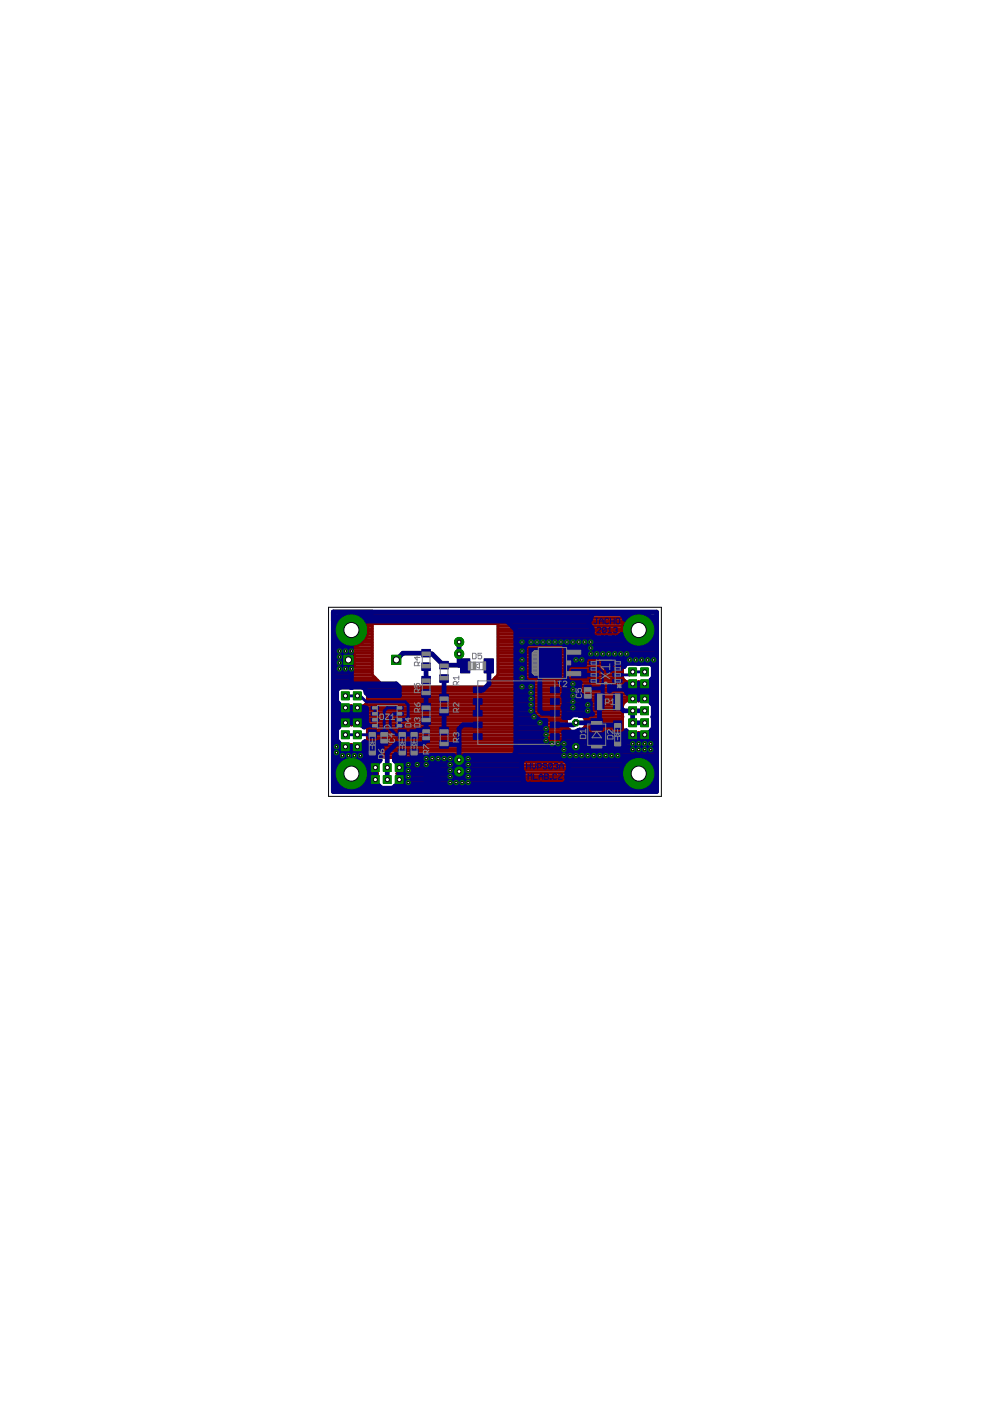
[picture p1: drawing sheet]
<svg xmlns="http://www.w3.org/2000/svg" width="210mm" height="297mm" viewBox="0 0 210 297" stroke-linecap="round" stroke-linejoin="round" font-family="sans-serif">
<g fill="none" stroke="#800000" stroke-width=".61">
<path d="M71 139.7h1.6M71 139.1h1.6M71 138.5h7.9M71 137.9h7.9M71 137.4h7.9M71 136.8h2M71 136.2h1.1M71 135.6h.6M71 135h.3M71 134.5h.1M72.6 139.9h2.5M72.6 138.8l.2-.2 2.2 .1v2.4h-2.3l-.1-.2z"/>
<path d="M73.8 138.6v2.6M73.8 139.7h.1M73.8 139.1h.1M73.9 138.6v2.6M74.2 136.8h.6M74.2 136.2h.6M74.2 135.6h.6M74.2 135h.6M74.2 134.5h.6M74.8 133.3h4.1M75.1 139.7h3.8M75.1 139.1h3.8"/>
<path d="M76 136.8h2.9M76.1 130.4h2.8M76.9 136.2h2M76.9 131h2M77.4 135.6h1.5M77.4 131.6h1.5M77.7 135h1.2M77.7 132.2h1.2M77.9 134.5h1M77.9 132.7l.1 .6h-3.2v3.8l1.2-.3M77.9 132.7a3.6 3.6 0 0 0-3-2.6h3.7l.3 .3v12.7l2.6 2.5h21.5l2.6-2.5v-13h29.4a3.6 3.6 0 0 0-3 2.6M77.9 132.7h1"/>
<path d="M78 133.9a3.5 3.5 0 0 1-2 2.9M78.9 133.9h-4.7v3.2a3.5 3.5 0 0 1-3.2-3.1v29.6a3.5 3.5 0 0 1 3.2-3.1v3.2h3.8l-.5-1.5M105.6 133.9h30.1v3.2l1.2-.3M105.6 139.7h33.3M105.6 139.1h33.3M105.6 138.5h33.3M105.6 137.9h33.3M105.6 137.4h33.3M105.6 136.8h28.3M105.6 136.2h27.4M105.6 135.6h26.9M105.6 135h26.6"/>
<path d="M105.6 134.5h26.4M105.6 133.3h29.5M105.6 132.7h26.4M105.6 132.2h26.6M105.6 131.6h26.9M105.6 131h27.4M105.6 130.4h28.2M131.9 133.9a3.5 3.5 0 0 0 2 2.9M132 132.7l-.1 .6h3.2v3.8l-1.2-.3M135.1 136.8h.6M135.1 136.2h.6M135.1 135.6h.6"/>
<path d="M135.1 135h.6M135.1 134.5h.6M136.9 136.8h2M136.9 136.8a3.6 3.6 0 0 0 2-2.8v29.6a3.5 3.5 0 0 0-3.2-3.1v3.2h-3.8a3.5 3.5 0 0 1 3.2-3.2v3.8h-3.2a3.5 3.5 0 0 0 3.1 3.2h-60.1a3.5 3.5 0 0 0 3.1-3.2h-3.2v-3.8a3.5 3.5 0 0 1 2.7 1.7M137.8 136.2h1.1M138.3 135.6h.6M138.6 135h.3M138.8 134.5h.1M71 150.1h61M71 159.3h1.1M71 159.9h67.9M71 158.7h1.1"/>
<path d="M71 158.1h1.1M71 157.6h.5M71 157h.1M71 156.4h.1M71 155.8h.1M71 155.2h.1M71 154.7h.1M71 154.1h.4M71 153.5h1.1M71 152.9h1.1M71 152.4h1.1M71 151.8h49.7"/>
<path d="M71 151.2h61M71 150.6h1.1M71 149.5h.6M71 148.9h.2M71 148.3h.1M71 147.7h.1M71 147.2h.1M71 146.6h.1M71 146h.2M71 145.4h1M71 144.9h9.7M71 144.3h9.1"/>
<path d="M71 143.7h8.5M71 143.1h8M71 142.6h7.9M71 142h7.9M71 141.4h7.9M71 140.8h1.6M71 140.2h1.6M71.1 154.7l.2-.5 .8-.6v-1.2l.2-.3 1.9 .1 .1 1.4 .2 .1 .1-.1v-1.2l.1-.2 2-.1 .2 .3v1.2l.8 .6 .2 .5M71.1 154.7v2.2l.2 .5 .8 .5v1.4l.2 .1h1.8l.2-.1M71.3 146l.8-.6h4.7l.5 .2 .4 .4 .2 .5v2.1l-.2 .5-.8 .6-.1 1.4-2 .1-.2-.3v-1.2l-.1-.1-.2 .1-.1 1.4h-2.1v-1.4l-.8-.6-.2-.5v-2.1zM72.1 158.3h2.2M72.1 153.2h2.2"/>
<path d="M73.2 150.1v1.1M73.2 152.1v1.2M73.2 158.3v1.1M73.2 159.3h.1M73.2 158.7h.1M73.2 152.9h.1M73.2 152.4h.1M73.2 150.6h.1M73.8 140.8h.1M73.8 140.2h.1M74.3 159.3h.4M74.3 159.3v-1.4l.2-.1 .1 .1v1.4"/>
<path d="M74.3 158.7h.3M74.3 158.1h.3M74.3 153.5h.3M74.3 152.9h.3M74.3 152.4h.3M74.3 150.6h.3M74.4 145.4h.1M74.6 158.3h2.3M74.6 153.2h2.3M74.6 159.3l.3 .1h1.7l.3-.1M75.1 140.8h3.8M75.1 140.2h3.8"/>
<path d="M75.8 150.1v1.1M75.8 152.1v1.2M75.8 158.3v1.1M75.8 159.3h.1M75.8 158.7h.1M75.8 152.9h.1M75.8 152.4h.1M75.8 150.6h.1M76.8 159.3h62.1M76.9 158.7h44.2M76.9 158.1h44.2M76.9 153.5h43.2"/>
<path d="M76.9 152.9h43.2M76.9 152.4h43.3M76.9 150.6h55.1M76.9 145.4h4.4M77.3 149.5h54.8M77.5 157.6h44M77.6 154.1h42.5M77.7 146h55.4M77.8 148.9h54.6M77.9 157h61M77.9 154.7v2.2l-.2 .5-.8 .5v1.4M77.9 156.4h55.1"/>
<path d="M77.9 155.8h55.1M77.9 155.2h54.8M77.9 154.7h42.8M77.9 148.3h55.1M77.9 147.7h55.1M77.9 147.2h55.2M77.9 146.6h61M97.2 159.9l-.5 .1-.5 .5M97.3 159.9v4.9M97.4 159.9l.9 .4 .3 .7M103.2 145.4h29.8M103.8 144.9h29.2"/>
<path d="M104.4 144.3h28M105 143.7h27.1M105.5 143.1h26.5M105.6 142.6h26.4M105.6 142h26.4M105.6 141.4h26.4M105.6 140.8h26.7M105.6 140.2h33.3M120.1 154.1v-1.7l1.2-1.1h1.6l1.2 1.1v1.7M120.1 154.1l1.2 1.1h1.6l1.2-1.1M121.1 158.3h1.9M121.1 158.7l.6 .6"/>
<path d="M121.1 158.7v-.8l.6-.5h.8l.5 .5v.8M122.1 157.4v1.9M122.1 158.7h.1M122.1 158.1h.1M122.1 157.6h.1M122.7 157.6h16.2M123 158.7l-.5 .6M123 158.7h15.9M123 158.1h15.9M123.4 151.8h8.6M123.4 154.7h8.7M124 152.4h8"/>
<path d="M124 154.1h8M124.1 153.5h7.9M124.1 152.9h7.9M132 151.8v-2.2l.2-.5 .8-.5v-1.3l.3-.3 1.9 .2 .1 1.4h.1h.2l.1-1.5 2.1 .1v1.4l.8 .5 .2 .5v2.2M132 151.8v2.5l.2 .5 .8 .6v1.3l.3 .2 1.8-.1 .2-.1v-1.3l.1-.1 .2 .1 .1 1.4h2l.1-1.4 .8-.6 .2-.5v-2.5M132.2 140.9l.4-.4 .5-.2h4.7l.4 .2 .4 .4 .2 .5v2.2l-.2 .4-.8 .6v1.4l-.3 .1h-1.8l-.1-1.5-.2-.1-.1 .1v1.3l-.2 .2h-2l-.1-1.5-.8-.6-.2-.4v-2.2zM133 145h2.3M133 148.2h2.3M133 155.8h2.3M134.1 145v1.1M134.1 147v1.2M134.1 155.8v1.1"/>
<path d="M134.1 156.4h.1M134.1 155.8h.1M134.1 147.7h.1M134.1 147.2h.1M134.1 146h.1M134.1 145.4h.1M135.2 146h.4M135.2 147.2h.4M135.3 156.4h.3M135.3 155.8h.3M135.3 148.3h.3M135.3 147.7h.3"/>
<path d="M135.3 145.4h.3M135.3 144.9h.3M135.6 145h2.2M135.6 148.2h2.2M135.6 155.8h2.2M136.7 145v1.1M136.7 147v1.2M136.7 155.8v1.1M136.7 156.4h.1M136.7 155.8h.1M136.7 147.7h.1M136.7 147.2h.1"/>
<path d="M136.7 146h.1M136.7 145.4h.1M137.7 146h1.2M137.8 147.2h1.1M137.8 156.4h1.1M137.8 155.8h1.1M137.8 148.3h1.1M137.8 147.7h1.1M137.8 145.4h1.1M137.8 144.9h1.1M138.1 155.2h.8M138.4 144.3h.5"/>
<path d="M138.4 148.9h.5M138.6 140.8h.3M138.7 154.7h.2M138.7 143.7h.2M138.8 149.5h.1M138.8 150.1h.1M138.8 154.1h.1M138.8 153.5h.1M138.8 152.9h.1M138.8 152.4h.1M138.8 151.8h.1M138.8 151.2h.1"/>
<path d="M138.8 150.6h.1M138.8 143.1h.1M138.8 142.6h.1M138.8 142h.1M138.8 141.4h.1M71 162.8h.2M71 163.3h.1M71 162.2h.5M71 161.6h.9M71 161h1.6M71 160.4h25.3M74.2 162.8h.6"/>
<path d="M74.2 163.3h.6M74.2 162.2h.6M74.2 161.6h.6M74.2 161h.6M74.8 163.9h5.2v.3l-1.5 .1-.1 1.9M75.6 167.4h5.2M76.3 161h4M76.7 166.8h3.4M77 161.6h3M77.3 166.2h1.1M77.5 162.2h.9M77.6 165.6h.8"/>
<path d="M77.8 162.8h1.8M77.9 165.1h.5M77.9 163.3h.5M78 164.5h.4M78.4 165.3h1.2M78.4 166.2l.3 .2h1.3l.5 .8 .5 .2h2.2l.5-.2 .5-.8h1.3l.2-.2M78.7 163.9l-.3-.3 .1-1.8 .2-.2h1.3l.5-.8 .5-.2h2.2l.5 .2 .5 .8 1.4 .1 .2 .2v1.7l-.3 .3M79.6 161.6v2.3M79.6 164.2v2.2M79.6 166.2h.1M79.6 165.6h.1M79.6 165.1h.1"/>
<path d="M79.6 164.5h.1M79.6 163.3h.1M79.6 162.2h.1M83.4 167.4h50.9M83.9 161h12.2M84.1 166.8h49.1M84.2 161.6h11.9M84.6 162.8h11.8M84.6 161.6v2.3M84.6 164.2v2.2M84.6 165.3h1.2M84.6 166.2h.1"/>
<path d="M84.6 165.6h.1M84.6 165.1h.1M84.6 164.5h.1M84.6 163.3h.1M84.6 162.2h.1M85.7 166.2h46.9M85.8 165.6h46.5M85.8 165.1h46.2M85.8 164.5h10.6M85.8 163.3h10.3M85.8 162.2h10.8M96.1 161.1h2.5"/>
<path d="M96.1 163.6h2.5M96.1 161a1.26 1.26 0 0 0 .9 1.3l-.6 .5M96.1 163.9h-11.9v.3l1.5 .1v1.9M96.2 160.5l-.1 .5M96.4 162.8l-.3 .5v.6M97.3 162.8h.1M97.3 163.9h.1M97.3 164.5h.1M97.3 163.3h.1M97.3 162.2h.1M97.3 161.6h.1M97.3 161h.1"/>
<path d="M97.3 160.4h.1M98 162.2h34.4M98.2 164.5h33.7M98.3 162.8a1.27 1.27 0 0 1-.4 1.9 1.27 1.27 0 0 1-1.8-.8M98.3 162.8h33.8M98.4 160.4h40.5M98.5 161.6h34.3M98.6 163.9h36.5M98.6 163.3h33.4M98.6 161a1.27 1.27 0 0 1-.9 1.3l.6 .5M98.6 161h35M135.1 162.8h.6"/>
<path d="M135.1 163.3h.6M135.1 162.2h.6M135.1 161.6h.6M135.1 161h.6M137.3 161h1.6M138 161.6h.9M138.4 162.2h.5M138.7 162.8h.2M138.9 163.3h.1"/>
</g>
<g fill="none" stroke="#800000" stroke-width=".42">
<path d="M74.5 130h31.1v2.3h-27.9a3.4 3.4 0 0 0-3-2.1v2.1h-.2zM74.5 132.1h.2M74.5 131.7h.2M74.5 131.3h.2M74.5 130.9h.2M74.5 130.6h.2M74.5 130.2h.2M74.9 130.2h30.7M76.1 130.6h29.5M76.6 130.9h29M77 131.3h28.6M77.3 131.7h28.3"/>
<path d="M77.6 132.1h28"/>
</g>
<circle cx="97.3" cy="138.6" r=".97" fill="#008000" stroke="#008000" stroke-width=".21"/>
<circle cx="97.3" cy="138.6" r=".4" fill="#fff" stroke="#000" stroke-width=".21"/>
<circle cx="97.3" cy="161.1" r=".97" fill="#008000" stroke="#008000" stroke-width=".21"/>
<circle cx="97.3" cy="161.1" r=".4" fill="#fff" stroke="#000" stroke-width=".21"/>
<circle cx="97.3" cy="136.1" r=".97" fill="#008000" stroke="#008000" stroke-width=".21"/>
<circle cx="97.3" cy="136.1" r=".4" fill="#fff" stroke="#000" stroke-width=".21"/>
<circle cx="97.3" cy="163.6" r=".97" fill="#008000" stroke="#008000" stroke-width=".21"/>
<circle cx="97.3" cy="163.6" r=".4" fill="#fff" stroke="#000" stroke-width=".21"/>
<circle cx="122.1" cy="153.2" r=".71" fill="#008000" stroke="#008000" stroke-width=".21"/>
<circle cx="122.1" cy="153.2" r=".4" fill="#fff" stroke="#000" stroke-width=".21"/>
<circle cx="122.1" cy="158.3" r=".71" fill="#008000" stroke="#008000" stroke-width=".21"/>
<circle cx="122.1" cy="158.3" r=".4" fill="#fff" stroke="#000" stroke-width=".21"/>
<path d="M133.3 155h1.7v1.6h-1.7z" fill="#008000" stroke="#008000" stroke-width=".21"/>
<circle cx="134.2" cy="155.8" r=".44" fill="#fff" stroke="#000" stroke-width=".21"/>
<path d="M133.3 152.4h1.7v1.7h-1.7z" fill="#008000" stroke="#008000" stroke-width=".21"/>
<circle cx="134.2" cy="153.2" r=".44" fill="#fff" stroke="#000" stroke-width=".21"/>
<path d="M133.3 149.9h1.7v1.6h-1.7z" fill="#008000" stroke="#008000" stroke-width=".21"/>
<circle cx="134.2" cy="150.7" r=".44" fill="#fff" stroke="#000" stroke-width=".21"/>
<path d="M133.3 147.3h1.7v1.7h-1.7z" fill="#008000" stroke="#008000" stroke-width=".21"/>
<circle cx="134.2" cy="148.2" r=".44" fill="#fff" stroke="#000" stroke-width=".21"/>
<path d="M135.8 155h1.7v1.6h-1.7z" fill="#008000" stroke="#008000" stroke-width=".21"/>
<circle cx="136.7" cy="155.8" r=".44" fill="#fff" stroke="#000" stroke-width=".21"/>
<path d="M135.8 152.4h1.7v1.7h-1.7z" fill="#008000" stroke="#008000" stroke-width=".21"/>
<circle cx="136.7" cy="153.2" r=".44" fill="#fff" stroke="#000" stroke-width=".21"/>
<path d="M135.8 149.9h1.7v1.6h-1.7z" fill="#008000" stroke="#008000" stroke-width=".21"/>
<circle cx="136.7" cy="150.7" r=".44" fill="#fff" stroke="#000" stroke-width=".21"/>
<path d="M135.8 147.3h1.7v1.7h-1.7z" fill="#008000" stroke="#008000" stroke-width=".21"/>
<circle cx="136.7" cy="148.2" r=".44" fill="#fff" stroke="#000" stroke-width=".21"/>
<path d="M135.8 141.6h1.7v1.7h-1.7z" fill="#008000" stroke="#008000" stroke-width=".21"/>
<circle cx="136.7" cy="142.5" r=".44" fill="#fff" stroke="#000" stroke-width=".21"/>
<path d="M135.8 144.2h1.7v1.6h-1.7z" fill="#008000" stroke="#008000" stroke-width=".21"/>
<circle cx="136.7" cy="145" r=".44" fill="#fff" stroke="#000" stroke-width=".21"/>
<path d="M133.3 141.6h1.7v1.7h-1.7z" fill="#008000" stroke="#008000" stroke-width=".21"/>
<circle cx="134.2" cy="142.5" r=".44" fill="#fff" stroke="#000" stroke-width=".21"/>
<path d="M133.3 144.2h1.7v1.6h-1.7z" fill="#008000" stroke="#008000" stroke-width=".21"/>
<circle cx="134.2" cy="145" r=".44" fill="#fff" stroke="#000" stroke-width=".21"/>
<path d="M72.4 157.5h1.6v1.7h-1.6z" fill="#008000" stroke="#008000" stroke-width=".21"/>
<circle cx="73.2" cy="158.3" r=".44" fill="#fff" stroke="#000" stroke-width=".21"/>
<path d="M72.4 155h1.6v1.6h-1.6z" fill="#008000" stroke="#008000" stroke-width=".21"/>
<circle cx="73.2" cy="155.8" r=".44" fill="#fff" stroke="#000" stroke-width=".21"/>
<path d="M72.4 152.4h1.6v1.7h-1.6z" fill="#008000" stroke="#008000" stroke-width=".21"/>
<circle cx="73.2" cy="153.2" r=".44" fill="#fff" stroke="#000" stroke-width=".21"/>
<path d="M74.9 157.5h1.7v1.7h-1.7z" fill="#008000" stroke="#008000" stroke-width=".21"/>
<circle cx="75.8" cy="158.3" r=".44" fill="#fff" stroke="#000" stroke-width=".21"/>
<path d="M74.9 155h1.7v1.6h-1.7z" fill="#008000" stroke="#008000" stroke-width=".21"/>
<circle cx="75.8" cy="155.8" r=".44" fill="#fff" stroke="#000" stroke-width=".21"/>
<path d="M74.9 152.4h1.7v1.7h-1.7z" fill="#008000" stroke="#008000" stroke-width=".21"/>
<circle cx="75.8" cy="153.2" r=".44" fill="#fff" stroke="#000" stroke-width=".21"/>
<path d="M74.9 146.7h1.7v1.7h-1.7z" fill="#008000" stroke="#008000" stroke-width=".21"/>
<circle cx="75.8" cy="147.5" r=".44" fill="#fff" stroke="#000" stroke-width=".21"/>
<path d="M74.9 149.2h1.7v1.7h-1.7z" fill="#008000" stroke="#008000" stroke-width=".21"/>
<circle cx="75.8" cy="150.1" r=".44" fill="#fff" stroke="#000" stroke-width=".21"/>
<path d="M72.4 146.7h1.6v1.7h-1.6z" fill="#008000" stroke="#008000" stroke-width=".21"/>
<circle cx="73.2" cy="147.5" r=".44" fill="#fff" stroke="#000" stroke-width=".21"/>
<path d="M72.4 149.2h1.6v1.7h-1.6z" fill="#008000" stroke="#008000" stroke-width=".21"/>
<circle cx="73.2" cy="150.1" r=".44" fill="#fff" stroke="#000" stroke-width=".21"/>
<path d="M83.8 164.5h1.7v1.6h-1.7z" fill="#008000" stroke="#008000" stroke-width=".21"/>
<circle cx="84.7" cy="165.3" r=".44" fill="#fff" stroke="#000" stroke-width=".21"/>
<path d="M81.3 164.5h1.6v1.6h-1.6z" fill="#008000" stroke="#008000" stroke-width=".21"/>
<circle cx="82.1" cy="165.3" r=".44" fill="#fff" stroke="#000" stroke-width=".21"/>
<path d="M78.7 164.5h1.7v1.6h-1.7z" fill="#008000" stroke="#008000" stroke-width=".21"/>
<circle cx="79.6" cy="165.3" r=".44" fill="#fff" stroke="#000" stroke-width=".21"/>
<path d="M83.8 161.9h1.7v1.7h-1.7z" fill="#008000" stroke="#008000" stroke-width=".21"/>
<circle cx="84.7" cy="162.8" r=".44" fill="#fff" stroke="#000" stroke-width=".21"/>
<path d="M81.3 161.9h1.6v1.7h-1.6z" fill="#008000" stroke="#008000" stroke-width=".21"/>
<circle cx="82.1" cy="162.8" r=".44" fill="#fff" stroke="#000" stroke-width=".21"/>
<path d="M78.7 161.9h1.7v1.7h-1.7z" fill="#008000" stroke="#008000" stroke-width=".21"/>
<circle cx="79.6" cy="162.8" r=".44" fill="#fff" stroke="#000" stroke-width=".21"/>
<circle cx="135.4" cy="164" r="3.2" fill="#008000" stroke="#008000" stroke-width=".21"/>
<circle cx="135.4" cy="164" r="1.61" fill="#fff" stroke="#000" stroke-width=".21"/>
<circle cx="135.4" cy="133.6" r="3.2" fill="#008000" stroke="#008000" stroke-width=".21"/>
<circle cx="135.4" cy="133.6" r="1.61" fill="#fff" stroke="#000" stroke-width=".21"/>
<circle cx="74.5" cy="164" r="3.2" fill="#008000" stroke="#008000" stroke-width=".21"/>
<circle cx="74.5" cy="164" r="1.61" fill="#fff" stroke="#000" stroke-width=".21"/>
<circle cx="74.5" cy="133.6" r="3.2" fill="#008000" stroke="#008000" stroke-width=".21"/>
<circle cx="74.5" cy="133.6" r="1.61" fill="#fff" stroke="#000" stroke-width=".21"/>
<path d="M83 138.9h2v2h-2z" fill="#008000" stroke="#008000" stroke-width=".21"/>
<circle cx="84" cy="139.9" r=".66" fill="#fff" stroke="#000" stroke-width=".21"/>
<path d="M72.9 138.9h1.9v2h-1.9z" fill="#008000" stroke="#008000" stroke-width=".21"/>
<circle cx="73.9" cy="139.9" r=".66" fill="#fff" stroke="#000" stroke-width=".21"/>
<circle cx="122.7" cy="136.1" r=".44" fill="#008000" stroke="#008000" stroke-width=".21"/>
<circle cx="122.7" cy="136.1" r=".25" fill="#fff" stroke="#000" stroke-width=".21"/>
<circle cx="121.5" cy="136.1" r=".44" fill="#008000" stroke="#008000" stroke-width=".21"/>
<circle cx="121.5" cy="136.1" r=".25" fill="#fff" stroke="#000" stroke-width=".21"/>
<circle cx="120.2" cy="136.1" r=".44" fill="#008000" stroke="#008000" stroke-width=".21"/>
<circle cx="120.2" cy="136.1" r=".25" fill="#fff" stroke="#000" stroke-width=".21"/>
<circle cx="118.9" cy="136.1" r=".44" fill="#008000" stroke="#008000" stroke-width=".21"/>
<circle cx="118.9" cy="136.1" r=".25" fill="#fff" stroke="#000" stroke-width=".21"/>
<circle cx="117.7" cy="136.1" r=".44" fill="#008000" stroke="#008000" stroke-width=".21"/>
<circle cx="117.7" cy="136.1" r=".25" fill="#fff" stroke="#000" stroke-width=".21"/>
<circle cx="116.4" cy="136.1" r=".44" fill="#008000" stroke="#008000" stroke-width=".21"/>
<circle cx="116.4" cy="136.1" r=".25" fill="#fff" stroke="#000" stroke-width=".21"/>
<circle cx="115.1" cy="136.1" r=".44" fill="#008000" stroke="#008000" stroke-width=".21"/>
<circle cx="115.1" cy="136.1" r=".25" fill="#fff" stroke="#000" stroke-width=".21"/>
<circle cx="113.9" cy="136.1" r=".44" fill="#008000" stroke="#008000" stroke-width=".21"/>
<circle cx="113.9" cy="136.1" r=".25" fill="#fff" stroke="#000" stroke-width=".21"/>
<circle cx="112.6" cy="136.1" r=".44" fill="#008000" stroke="#008000" stroke-width=".21"/>
<circle cx="112.6" cy="136.1" r=".25" fill="#fff" stroke="#000" stroke-width=".21"/>
<circle cx="110.7" cy="136.1" r=".44" fill="#008000" stroke="#008000" stroke-width=".21"/>
<circle cx="110.7" cy="136.1" r=".25" fill="#fff" stroke="#000" stroke-width=".21"/>
<circle cx="110.7" cy="138" r=".44" fill="#008000" stroke="#008000" stroke-width=".21"/>
<circle cx="110.7" cy="138" r=".25" fill="#fff" stroke="#000" stroke-width=".21"/>
<circle cx="110.7" cy="139.9" r=".44" fill="#008000" stroke="#008000" stroke-width=".21"/>
<circle cx="110.7" cy="139.9" r=".25" fill="#fff" stroke="#000" stroke-width=".21"/>
<circle cx="110.7" cy="141.8" r=".44" fill="#008000" stroke="#008000" stroke-width=".21"/>
<circle cx="110.7" cy="141.8" r=".25" fill="#fff" stroke="#000" stroke-width=".21"/>
<circle cx="110.7" cy="143.7" r=".44" fill="#008000" stroke="#008000" stroke-width=".21"/>
<circle cx="110.7" cy="143.7" r=".25" fill="#fff" stroke="#000" stroke-width=".21"/>
<circle cx="110.7" cy="145.6" r=".44" fill="#008000" stroke="#008000" stroke-width=".21"/>
<circle cx="110.7" cy="145.6" r=".25" fill="#fff" stroke="#000" stroke-width=".21"/>
<circle cx="112.6" cy="145.6" r=".44" fill="#008000" stroke="#008000" stroke-width=".21"/>
<circle cx="112.6" cy="145.6" r=".25" fill="#fff" stroke="#000" stroke-width=".21"/>
<circle cx="124" cy="136.1" r=".44" fill="#008000" stroke="#008000" stroke-width=".21"/>
<circle cx="124" cy="136.1" r=".25" fill="#fff" stroke="#000" stroke-width=".21"/>
<circle cx="125.3" cy="136.1" r=".44" fill="#008000" stroke="#008000" stroke-width=".21"/>
<circle cx="125.3" cy="136.1" r=".25" fill="#fff" stroke="#000" stroke-width=".21"/>
<circle cx="125.3" cy="137.4" r=".44" fill="#008000" stroke="#008000" stroke-width=".21"/>
<circle cx="125.3" cy="137.4" r=".25" fill="#fff" stroke="#000" stroke-width=".21"/>
<circle cx="125.3" cy="138.6" r=".44" fill="#008000" stroke="#008000" stroke-width=".21"/>
<circle cx="125.3" cy="138.6" r=".25" fill="#fff" stroke="#000" stroke-width=".21"/>
<circle cx="123.4" cy="139.9" r=".44" fill="#008000" stroke="#008000" stroke-width=".21"/>
<circle cx="123.4" cy="139.9" r=".25" fill="#fff" stroke="#000" stroke-width=".21"/>
<circle cx="122.1" cy="139.9" r=".44" fill="#008000" stroke="#008000" stroke-width=".21"/>
<circle cx="122.1" cy="139.9" r=".25" fill="#fff" stroke="#000" stroke-width=".21"/>
<circle cx="138" cy="157.7" r=".44" fill="#008000" stroke="#008000" stroke-width=".21"/>
<circle cx="138" cy="157.7" r=".25" fill="#fff" stroke="#000" stroke-width=".21"/>
<circle cx="136.7" cy="157.7" r=".44" fill="#008000" stroke="#008000" stroke-width=".21"/>
<circle cx="136.7" cy="157.7" r=".25" fill="#fff" stroke="#000" stroke-width=".21"/>
<circle cx="135.4" cy="157.7" r=".44" fill="#008000" stroke="#008000" stroke-width=".21"/>
<circle cx="135.4" cy="157.7" r=".25" fill="#fff" stroke="#000" stroke-width=".21"/>
<circle cx="134.2" cy="157.7" r=".44" fill="#008000" stroke="#008000" stroke-width=".21"/>
<circle cx="134.2" cy="157.7" r=".25" fill="#fff" stroke="#000" stroke-width=".21"/>
<circle cx="138" cy="158.9" r=".44" fill="#008000" stroke="#008000" stroke-width=".21"/>
<circle cx="138" cy="158.9" r=".25" fill="#fff" stroke="#000" stroke-width=".21"/>
<circle cx="136.7" cy="158.9" r=".44" fill="#008000" stroke="#008000" stroke-width=".21"/>
<circle cx="136.7" cy="158.9" r=".25" fill="#fff" stroke="#000" stroke-width=".21"/>
<circle cx="135.4" cy="158.9" r=".44" fill="#008000" stroke="#008000" stroke-width=".21"/>
<circle cx="135.4" cy="158.9" r=".25" fill="#fff" stroke="#000" stroke-width=".21"/>
<circle cx="134.2" cy="158.9" r=".44" fill="#008000" stroke="#008000" stroke-width=".21"/>
<circle cx="134.2" cy="158.9" r=".25" fill="#fff" stroke="#000" stroke-width=".21"/>
<circle cx="131" cy="160.2" r=".44" fill="#008000" stroke="#008000" stroke-width=".21"/>
<circle cx="131" cy="160.2" r=".25" fill="#fff" stroke="#000" stroke-width=".21"/>
<circle cx="129.7" cy="160.2" r=".44" fill="#008000" stroke="#008000" stroke-width=".21"/>
<circle cx="129.7" cy="160.2" r=".25" fill="#fff" stroke="#000" stroke-width=".21"/>
<circle cx="128.4" cy="160.2" r=".44" fill="#008000" stroke="#008000" stroke-width=".21"/>
<circle cx="128.4" cy="160.2" r=".25" fill="#fff" stroke="#000" stroke-width=".21"/>
<circle cx="127.2" cy="160.2" r=".44" fill="#008000" stroke="#008000" stroke-width=".21"/>
<circle cx="127.2" cy="160.2" r=".25" fill="#fff" stroke="#000" stroke-width=".21"/>
<circle cx="125.9" cy="160.2" r=".44" fill="#008000" stroke="#008000" stroke-width=".21"/>
<circle cx="125.9" cy="160.2" r=".25" fill="#fff" stroke="#000" stroke-width=".21"/>
<circle cx="124.6" cy="160.2" r=".44" fill="#008000" stroke="#008000" stroke-width=".21"/>
<circle cx="124.6" cy="160.2" r=".25" fill="#fff" stroke="#000" stroke-width=".21"/>
<circle cx="123.4" cy="160.2" r=".44" fill="#008000" stroke="#008000" stroke-width=".21"/>
<circle cx="123.4" cy="160.2" r=".25" fill="#fff" stroke="#000" stroke-width=".21"/>
<circle cx="122.1" cy="160.2" r=".44" fill="#008000" stroke="#008000" stroke-width=".21"/>
<circle cx="122.1" cy="160.2" r=".25" fill="#fff" stroke="#000" stroke-width=".21"/>
<circle cx="120.8" cy="160.2" r=".44" fill="#008000" stroke="#008000" stroke-width=".21"/>
<circle cx="120.8" cy="160.2" r=".25" fill="#fff" stroke="#000" stroke-width=".21"/>
<circle cx="119.6" cy="160.2" r=".44" fill="#008000" stroke="#008000" stroke-width=".21"/>
<circle cx="119.6" cy="160.2" r=".25" fill="#fff" stroke="#000" stroke-width=".21"/>
<circle cx="119.6" cy="158.9" r=".44" fill="#008000" stroke="#008000" stroke-width=".21"/>
<circle cx="119.6" cy="158.9" r=".25" fill="#fff" stroke="#000" stroke-width=".21"/>
<circle cx="119.6" cy="157.7" r=".44" fill="#008000" stroke="#008000" stroke-width=".21"/>
<circle cx="119.6" cy="157.7" r=".25" fill="#fff" stroke="#000" stroke-width=".21"/>
<circle cx="99.3" cy="160.8" r=".44" fill="#008000" stroke="#008000" stroke-width=".21"/>
<circle cx="99.3" cy="160.8" r=".25" fill="#fff" stroke="#000" stroke-width=".21"/>
<circle cx="99.3" cy="162.1" r=".44" fill="#008000" stroke="#008000" stroke-width=".21"/>
<circle cx="99.3" cy="162.1" r=".25" fill="#fff" stroke="#000" stroke-width=".21"/>
<circle cx="99.3" cy="163.4" r=".44" fill="#008000" stroke="#008000" stroke-width=".21"/>
<circle cx="99.3" cy="163.4" r=".25" fill="#fff" stroke="#000" stroke-width=".21"/>
<circle cx="99.3" cy="164.7" r=".44" fill="#008000" stroke="#008000" stroke-width=".21"/>
<circle cx="99.3" cy="164.7" r=".25" fill="#fff" stroke="#000" stroke-width=".21"/>
<circle cx="99.3" cy="165.9" r=".44" fill="#008000" stroke="#008000" stroke-width=".21"/>
<circle cx="99.3" cy="165.9" r=".25" fill="#fff" stroke="#000" stroke-width=".21"/>
<circle cx="98" cy="165.9" r=".44" fill="#008000" stroke="#008000" stroke-width=".21"/>
<circle cx="98" cy="165.9" r=".25" fill="#fff" stroke="#000" stroke-width=".21"/>
<circle cx="96.7" cy="165.9" r=".44" fill="#008000" stroke="#008000" stroke-width=".21"/>
<circle cx="96.7" cy="165.9" r=".25" fill="#fff" stroke="#000" stroke-width=".21"/>
<circle cx="95.4" cy="165.9" r=".44" fill="#008000" stroke="#008000" stroke-width=".21"/>
<circle cx="95.4" cy="165.9" r=".25" fill="#fff" stroke="#000" stroke-width=".21"/>
<circle cx="95.4" cy="164.7" r=".44" fill="#008000" stroke="#008000" stroke-width=".21"/>
<circle cx="95.4" cy="164.7" r=".25" fill="#fff" stroke="#000" stroke-width=".21"/>
<circle cx="95.4" cy="163.4" r=".44" fill="#008000" stroke="#008000" stroke-width=".21"/>
<circle cx="95.4" cy="163.4" r=".25" fill="#fff" stroke="#000" stroke-width=".21"/>
<circle cx="95.4" cy="162.1" r=".44" fill="#008000" stroke="#008000" stroke-width=".21"/>
<circle cx="95.4" cy="162.1" r=".25" fill="#fff" stroke="#000" stroke-width=".21"/>
<circle cx="95.4" cy="160.8" r=".44" fill="#008000" stroke="#008000" stroke-width=".21"/>
<circle cx="95.4" cy="160.8" r=".25" fill="#fff" stroke="#000" stroke-width=".21"/>
<circle cx="72" cy="138" r=".44" fill="#008000" stroke="#008000" stroke-width=".21"/>
<circle cx="72" cy="138" r=".25" fill="#fff" stroke="#000" stroke-width=".21"/>
<circle cx="72" cy="139.3" r=".44" fill="#008000" stroke="#008000" stroke-width=".21"/>
<circle cx="72" cy="139.3" r=".25" fill="#fff" stroke="#000" stroke-width=".21"/>
<circle cx="72" cy="140.5" r=".44" fill="#008000" stroke="#008000" stroke-width=".21"/>
<circle cx="72" cy="140.5" r=".25" fill="#fff" stroke="#000" stroke-width=".21"/>
<circle cx="72" cy="141.8" r=".44" fill="#008000" stroke="#008000" stroke-width=".21"/>
<circle cx="72" cy="141.8" r=".25" fill="#fff" stroke="#000" stroke-width=".21"/>
<circle cx="73.2" cy="141.8" r=".44" fill="#008000" stroke="#008000" stroke-width=".21"/>
<circle cx="73.2" cy="141.8" r=".25" fill="#fff" stroke="#000" stroke-width=".21"/>
<circle cx="74.5" cy="141.8" r=".44" fill="#008000" stroke="#008000" stroke-width=".21"/>
<circle cx="74.5" cy="141.8" r=".25" fill="#fff" stroke="#000" stroke-width=".21"/>
<circle cx="73.2" cy="138" r=".44" fill="#008000" stroke="#008000" stroke-width=".21"/>
<circle cx="73.2" cy="138" r=".25" fill="#fff" stroke="#000" stroke-width=".21"/>
<circle cx="74.5" cy="138" r=".44" fill="#008000" stroke="#008000" stroke-width=".21"/>
<circle cx="74.5" cy="138" r=".25" fill="#fff" stroke="#000" stroke-width=".21"/>
<circle cx="71.3" cy="158.3" r=".44" fill="#008000" stroke="#008000" stroke-width=".21"/>
<circle cx="71.3" cy="158.3" r=".25" fill="#fff" stroke="#000" stroke-width=".21"/>
<circle cx="71.3" cy="159.6" r=".44" fill="#008000" stroke="#008000" stroke-width=".21"/>
<circle cx="71.3" cy="159.6" r=".25" fill="#fff" stroke="#000" stroke-width=".21"/>
<circle cx="72.6" cy="160.2" r=".44" fill="#008000" stroke="#008000" stroke-width=".21"/>
<circle cx="72.6" cy="160.2" r=".25" fill="#fff" stroke="#000" stroke-width=".21"/>
<circle cx="73.9" cy="160.2" r=".44" fill="#008000" stroke="#008000" stroke-width=".21"/>
<circle cx="73.9" cy="160.2" r=".25" fill="#fff" stroke="#000" stroke-width=".21"/>
<circle cx="75.1" cy="160.2" r=".44" fill="#008000" stroke="#008000" stroke-width=".21"/>
<circle cx="75.1" cy="160.2" r=".25" fill="#fff" stroke="#000" stroke-width=".21"/>
<circle cx="76.4" cy="160.2" r=".44" fill="#008000" stroke="#008000" stroke-width=".21"/>
<circle cx="76.4" cy="160.2" r=".25" fill="#fff" stroke="#000" stroke-width=".21"/>
<circle cx="86.6" cy="162.1" r=".44" fill="#008000" stroke="#008000" stroke-width=".21"/>
<circle cx="86.6" cy="162.1" r=".25" fill="#fff" stroke="#000" stroke-width=".21"/>
<circle cx="86.6" cy="163.4" r=".44" fill="#008000" stroke="#008000" stroke-width=".21"/>
<circle cx="86.6" cy="163.4" r=".25" fill="#fff" stroke="#000" stroke-width=".21"/>
<circle cx="86.6" cy="164.7" r=".44" fill="#008000" stroke="#008000" stroke-width=".21"/>
<circle cx="86.6" cy="164.7" r=".25" fill="#fff" stroke="#000" stroke-width=".21"/>
<circle cx="86.6" cy="165.9" r=".44" fill="#008000" stroke="#008000" stroke-width=".21"/>
<circle cx="86.6" cy="165.9" r=".25" fill="#fff" stroke="#000" stroke-width=".21"/>
<circle cx="94.2" cy="160.8" r=".44" fill="#008000" stroke="#008000" stroke-width=".21"/>
<circle cx="94.2" cy="160.8" r=".25" fill="#fff" stroke="#000" stroke-width=".21"/>
<circle cx="92.9" cy="160.8" r=".44" fill="#008000" stroke="#008000" stroke-width=".21"/>
<circle cx="92.9" cy="160.8" r=".25" fill="#fff" stroke="#000" stroke-width=".21"/>
<circle cx="91.6" cy="160.8" r=".44" fill="#008000" stroke="#008000" stroke-width=".21"/>
<circle cx="91.6" cy="160.8" r=".25" fill="#fff" stroke="#000" stroke-width=".21"/>
<circle cx="90.4" cy="160.8" r=".44" fill="#008000" stroke="#008000" stroke-width=".21"/>
<circle cx="90.4" cy="160.8" r=".25" fill="#fff" stroke="#000" stroke-width=".21"/>
<circle cx="90.4" cy="162.1" r=".44" fill="#008000" stroke="#008000" stroke-width=".21"/>
<circle cx="90.4" cy="162.1" r=".25" fill="#fff" stroke="#000" stroke-width=".21"/>
<circle cx="88.5" cy="162.1" r=".44" fill="#008000" stroke="#008000" stroke-width=".21"/>
<circle cx="88.5" cy="162.1" r=".25" fill="#fff" stroke="#000" stroke-width=".21"/>
<circle cx="121.5" cy="145" r=".44" fill="#008000" stroke="#008000" stroke-width=".21"/>
<circle cx="121.5" cy="145" r=".25" fill="#fff" stroke="#000" stroke-width=".21"/>
<circle cx="121.5" cy="146.3" r=".44" fill="#008000" stroke="#008000" stroke-width=".21"/>
<circle cx="121.5" cy="146.3" r=".25" fill="#fff" stroke="#000" stroke-width=".21"/>
<circle cx="121.5" cy="147.5" r=".44" fill="#008000" stroke="#008000" stroke-width=".21"/>
<circle cx="121.5" cy="147.5" r=".25" fill="#fff" stroke="#000" stroke-width=".21"/>
<circle cx="121.5" cy="148.8" r=".44" fill="#008000" stroke="#008000" stroke-width=".21"/>
<circle cx="121.5" cy="148.8" r=".25" fill="#fff" stroke="#000" stroke-width=".21"/>
<circle cx="121.5" cy="150.1" r=".44" fill="#008000" stroke="#008000" stroke-width=".21"/>
<circle cx="121.5" cy="150.1" r=".25" fill="#fff" stroke="#000" stroke-width=".21"/>
<circle cx="124.6" cy="149.4" r=".44" fill="#008000" stroke="#008000" stroke-width=".21"/>
<circle cx="124.6" cy="149.4" r=".25" fill="#fff" stroke="#000" stroke-width=".21"/>
<circle cx="124.6" cy="150.7" r=".44" fill="#008000" stroke="#008000" stroke-width=".21"/>
<circle cx="124.6" cy="150.7" r=".25" fill="#fff" stroke="#000" stroke-width=".21"/>
<circle cx="112.6" cy="146.9" r=".44" fill="#008000" stroke="#008000" stroke-width=".21"/>
<circle cx="112.6" cy="146.9" r=".25" fill="#fff" stroke="#000" stroke-width=".21"/>
<circle cx="112.6" cy="148.2" r=".44" fill="#008000" stroke="#008000" stroke-width=".21"/>
<circle cx="112.6" cy="148.2" r=".25" fill="#fff" stroke="#000" stroke-width=".21"/>
<circle cx="112.6" cy="149.4" r=".44" fill="#008000" stroke="#008000" stroke-width=".21"/>
<circle cx="112.6" cy="149.4" r=".25" fill="#fff" stroke="#000" stroke-width=".21"/>
<circle cx="112.6" cy="150.7" r=".44" fill="#008000" stroke="#008000" stroke-width=".21"/>
<circle cx="112.6" cy="150.7" r=".25" fill="#fff" stroke="#000" stroke-width=".21"/>
<circle cx="113.2" cy="152" r=".44" fill="#008000" stroke="#008000" stroke-width=".21"/>
<circle cx="113.2" cy="152" r=".25" fill="#fff" stroke="#000" stroke-width=".21"/>
<circle cx="114.5" cy="153.2" r=".44" fill="#008000" stroke="#008000" stroke-width=".21"/>
<circle cx="114.5" cy="153.2" r=".25" fill="#fff" stroke="#000" stroke-width=".21"/>
<circle cx="115.8" cy="154.5" r=".44" fill="#008000" stroke="#008000" stroke-width=".21"/>
<circle cx="115.8" cy="154.5" r=".25" fill="#fff" stroke="#000" stroke-width=".21"/>
<circle cx="115.8" cy="155.8" r=".44" fill="#008000" stroke="#008000" stroke-width=".21"/>
<circle cx="115.8" cy="155.8" r=".25" fill="#fff" stroke="#000" stroke-width=".21"/>
<circle cx="115.8" cy="157.1" r=".44" fill="#008000" stroke="#008000" stroke-width=".21"/>
<circle cx="115.8" cy="157.1" r=".25" fill="#fff" stroke="#000" stroke-width=".21"/>
<circle cx="118.3" cy="157.7" r=".44" fill="#008000" stroke="#008000" stroke-width=".21"/>
<circle cx="118.3" cy="157.7" r=".25" fill="#fff" stroke="#000" stroke-width=".21"/>
<circle cx="117" cy="157.7" r=".44" fill="#008000" stroke="#008000" stroke-width=".21"/>
<circle cx="117" cy="157.7" r=".25" fill="#fff" stroke="#000" stroke-width=".21"/>
<circle cx="138.6" cy="139.9" r=".44" fill="#008000" stroke="#008000" stroke-width=".21"/>
<circle cx="138.6" cy="139.9" r=".25" fill="#fff" stroke="#000" stroke-width=".21"/>
<circle cx="137.3" cy="139.9" r=".44" fill="#008000" stroke="#008000" stroke-width=".21"/>
<circle cx="137.3" cy="139.9" r=".25" fill="#fff" stroke="#000" stroke-width=".21"/>
<circle cx="136.1" cy="139.9" r=".44" fill="#008000" stroke="#008000" stroke-width=".21"/>
<circle cx="136.1" cy="139.9" r=".25" fill="#fff" stroke="#000" stroke-width=".21"/>
<circle cx="134.8" cy="139.9" r=".44" fill="#008000" stroke="#008000" stroke-width=".21"/>
<circle cx="134.8" cy="139.9" r=".25" fill="#fff" stroke="#000" stroke-width=".21"/>
<circle cx="133.5" cy="139.9" r=".44" fill="#008000" stroke="#008000" stroke-width=".21"/>
<circle cx="133.5" cy="139.9" r=".25" fill="#fff" stroke="#000" stroke-width=".21"/>
<circle cx="132.9" cy="138.6" r=".44" fill="#008000" stroke="#008000" stroke-width=".21"/>
<circle cx="132.9" cy="138.6" r=".25" fill="#fff" stroke="#000" stroke-width=".21"/>
<circle cx="126.5" cy="138.6" r=".44" fill="#008000" stroke="#008000" stroke-width=".21"/>
<circle cx="126.5" cy="138.6" r=".25" fill="#fff" stroke="#000" stroke-width=".21"/>
<circle cx="127.8" cy="138.6" r=".44" fill="#008000" stroke="#008000" stroke-width=".21"/>
<circle cx="127.8" cy="138.6" r=".25" fill="#fff" stroke="#000" stroke-width=".21"/>
<circle cx="129.1" cy="138.6" r=".44" fill="#008000" stroke="#008000" stroke-width=".21"/>
<circle cx="129.1" cy="138.6" r=".25" fill="#fff" stroke="#000" stroke-width=".21"/>
<circle cx="130.3" cy="138.6" r=".44" fill="#008000" stroke="#008000" stroke-width=".21"/>
<circle cx="130.3" cy="138.6" r=".25" fill="#fff" stroke="#000" stroke-width=".21"/>
<circle cx="131.6" cy="138.6" r=".44" fill="#008000" stroke="#008000" stroke-width=".21"/>
<circle cx="131.6" cy="138.6" r=".25" fill="#fff" stroke="#000" stroke-width=".21"/>
<g fill="none" stroke="#000080" stroke-width=".21">
<path d="M126.3 131.1h.4M126.5 131.1v1l-.2 .1-.4-.1M126.6 133.2l.2-.2h.3l.3 .2v.2l-.8 .8h.8M127.1 132.2v-.7l.4-.4 .4 .4v.7M127.1 131.7h.8M128.5 133.2v.8l-.2 .2h-.4l-.2-.2M128.5 133.2l-.2-.2h-.4l-.2 .2v.8M128.5 133.2l-.8 .8M128.9 134.2h.8M128.9 133.4l.4-.4v1.2M129.1 131.3l-.2-.2h-.4l-.2 .2v.8l.2 .1h.4l.2-.1M129.4 131.7h.8"/>
<path d="M129.4 131.1v1.1M130.1 133.2l.2-.2h.4l.2 .2-.2 .4M130.2 131.1v1.1M130.5 133.6h.2M130.6 131.3l.2-.2h.4l.2 .2v.8l-.2 .1h-.4l-.2-.1zM130.7 133.6l.2 .2-.2 .4h-.4l-.2-.2M111.7 161.9v1.1M111.7 162.4h.7M112 165.2v-1.1l.4 .4 .4-.4v1.1M112.4 161.9v1.1M112.8 161.9v.7l.4 .4 .4-.4v-.7M113.1 164.1v1.1h.8"/>
<path d="M114 162.6h.6l.2-.2v-.3l-.2-.2h-.6v1.1M114.3 165.2v-.7l.4-.4 .4 .4v.7M114.3 164.7h.8M115.5 164.1h.6l.2 .2-.2 .4 .2 .4-.2 .1h-.6zM115.5 164.7h.6M116 162.1l-.3-.2h-.3l-.2 .3 .2 .2h.3l.3 .4-.3 .2h-.3l-.2-.2M116.6 165.1h.2v.1h-.2zM117.1 162.1l-.2-.2h-.4l-.2 .2v.7M117.1 162.1v.7l-.2 .2h-.4l-.2-.2M117.1 162.1l-.8 .7M117.5 162.1l.2-.2h.4l.2 .2-.2 .3M117.9 162.4h.2"/>
<path d="M118 164.3l-.2-.2h-.4l-.2 .2v.8l.2 .1h.4l.2-.1M118.1 162.4l.2 .2-.2 .4h-.4l-.2-.2M118.4 164.1h.8v.2l-.8 .8v.1h.8M118.7 162.4h.7M118.7 163v-.8l.4-.3 .3 .3v.8"/>
</g>
<g fill="#000080" stroke="#000080" stroke-width=".21">
<path d="M116.7 145.7h1.9v1.2h-1.9z"/>
<path d="M116.7 148.1h1.9v1.2h-1.9z"/>
<path d="M116.7 153.1h1.9v1.2h-1.9z"/>
<path d="M116.7 150.6h1.9v1.2h-1.9z"/>
<path d="M116.7 155.6h1.9v1.2h-1.9z"/>
<path d="M100.4 145.7h1.8v1.2h-1.8z"/>
<path d="M100.4 148.1h1.8v1.2h-1.8z"/>
<path d="M100.4 150.6h1.8v1.2h-1.8z"/>
<path d="M100.4 153.1h1.8v1.2h-1.8z"/>
<path d="M100.4 155.6h1.8v1.2h-1.8z"/>
<path d="M125.3 152.4h2.4v2.4h-2.4z"/>
<path d="M125.3 156.8h2.4v2.4h-2.4z"/>
<path d="M130.1 156.9h1.7v1.8h-1.7z"/>
<path d="M130.1 152.8h1.7v1.8h-1.7z"/>
<path d="M130 147.1h2v3.4h-2z"/>
<path d="M126.2 147.1h1.9v3.4h-1.9z"/>
<path d="M93.2 140.2h1.9v1.6h-1.9z"/>
<path d="M93.2 143.1h1.9v1.6h-1.9z"/>
<path d="M93.2 147.2h1.9v1.6h-1.9z"/>
<path d="M93.2 150.1h1.9v1.6h-1.9z"/>
<path d="M93.2 154.2h1.9v1.6h-1.9z"/>
<path d="M93.2 157h1.9v1.6h-1.9z"/>
<path d="M89.4 137.7h1.8v1.6h-1.8z"/>
<path d="M89.4 140.5h1.8v1.7h-1.8z"/>
<path d="M89.4 143.4h1.8v1.6h-1.8z"/>
<path d="M89.4 146.2h1.8v1.6h-1.8z"/>
<path d="M89.4 149.1h1.8v1.6h-1.8z"/>
<path d="M89.4 152h1.8v1.6h-1.8z"/>
<path d="M89.6 156.1h1.5v1.3h-1.5z"/>
<path d="M89.6 154.2h1.5v1.3h-1.5z"/>
<path d="M87 158.8h1.6v1.8h-1.6z"/>
<path d="M87 154.7h1.6v1.8h-1.6z"/>
<path d="M84.4 158.8h1.7v1.8h-1.7z"/>
<path d="M84.4 154.7h1.7v1.8h-1.7z"/>
<path d="M83.9 153.6h1.6v.6h-1.6z"/>
<path d="M83.9 152.3h1.6v.6h-1.6z"/>
<path d="M83.9 151h1.6v.6h-1.6z"/>
<path d="M83.9 149.8h1.6v.6h-1.6z"/>
<path d="M78.7 149.8h1.6v.6h-1.6z"/>
<path d="M78.7 151h1.6v.6h-1.6z"/>
<path d="M78.7 152.3h1.6v.6h-1.6z"/>
<path d="M78.7 153.6h1.6v.6h-1.6z"/>
<path d="M129.9 144.1h2v.5h-2z"/>
<path d="M129.9 142.8h2v.6h-2z"/>
<path d="M129.9 141.5h2v.6h-2z"/>
<path d="M129.9 140.3h2v.5h-2z"/>
<path d="M125 140.3h2v.5h-2z"/>
<path d="M125 141.5h2v.6h-2z"/>
<path d="M125 142.8h2v.6h-2z"/>
<path d="M125 144.1h2v.5h-2z"/>
<path d="M112.2 137.5h6.8v6.1h-6.8z"/>
<path d="M121.2 141.9h3.2v1.8h-3.2z"/>
<path d="M121.2 137.4h3.2v1.8h-3.2z"/>
<path d="M123.9 145.3h1.4v1.3h-1.4z"/>
<path d="M123.9 147.2h1.4v1.3h-1.4z"/>
<path d="M97.6 139.7h2v3h-2z"/>
<path d="M102.6 139.7h2v3h-2z"/>
<path d="M80.7 154.8h1.5v1.3h-1.5z"/>
<path d="M80.7 156.7h1.5v1.3h-1.5z"/>
<path d="M78.1 158.8h1.7v1.8h-1.7z"/>
<path d="M78.1 154.7h1.7v1.8h-1.7z"/>
</g>
<g fill="none" stroke="#000080" stroke-width="1">
<path d="M70.7 129.8h68.5v38h-68.5zM70.7 131.7h.6M70.7 139.6h1.7M70.7 138.6h1.8M70.7 137.6h3.8M70.7 136.7h1.7M70.7 135.7h.7M70.7 134.7h.2M70.7 133.7h3.5M70.7 132.7h.1M70.7 131.7h.5M70.7 130.7h1.3"/>
<path d="M71.3 131.7a3.7 3.7 0 0 1 2.9-1.8v7.4a3.7 3.7 0 0 1-3.4-3.4h4l-.3 .3v4.2h-1.7l-.4 .5v2.1l.2 .3 1.9 .1v3.6h9.5l.6 .6v1.9h-6.4l-.6-.6v-.4M71.3 131.7h.1M72.4 139.9h1.5M73.9 139.6h.1M73.9 138.6h.1M73.9 138.4v3M74.2 131.7h.6M74.2 136.7h.3M74.2 135.7h.3M74.2 134.7h.3M74.2 132.7h.6M74.2 130.7h.6"/>
<path d="M76.9 130.7h48.4M77.3 131.1a3.8 3.8 0 0 0-2.5-1.2v3.4h-4l.5-1.6M77.3 131.1l.4 .6M77.7 131.7h.1M77.7 131.7h29.8l1.9 1.9v26l-.6 .6M78.9 129.8l-1.5 1.5-.1-.2M84 139.9l1.4-1.4h4.9l.2 .1h1.1l2.4 2.4h4.5l.1 .2M97.3 136.1v4.9M107.5 131.7h17.4M108.5 132.7h16.6M109.4 139.6h1.8M109.4 138.6h1.8"/>
<path d="M109.4 137.6h1.8M109.4 136.7h2.2M109.4 135.7h22.9M109.4 134.7h16.2M109.4 133.7h16.2M119.6 136.7h13.7M120 139.6h.9M120 138.6h.7M120 137.6h.7M120.7 138.3h4.2M122.8 136.9v2.8M122.8 139.6h.1"/>
<path d="M122.8 138.6h.1M122.8 137.6h.1M124.9 139.3h2.2l.4 .1 .5 .7v.8l.8 .9 .2 .4M124.9 139.2v.1M124.9 139.2v-1.9l-.3-.4h-3.5l-.4 .3v2l.3 .5h3.1l-.1 .4v.8h-3l-.4 .2-.4 .6v2.2l.1 .4 .7 .4h2l-.1 .4v1.7l.4 .7M124.9 138.6h14.3M124.9 137.6h14.3M127.7 139.6h11.5M127.9 130.1l-1.8-.1a1.09 1.09 0 0 0-.8 1.2 1.03 1.03 0 0 0-.3 1.5 1.62 1.62 0 0 1 .5 1.7l.2 .4 .7 .4h2.2M127.9 130.1h.1M128 130.1l2.5-.1a1.46 1.46 0 0 1 2 1.3 3.5 3.5 0 0 1 2.6-1.4v3.4h4a3.7 3.7 0 0 0-3.4-3.4v7.4a3.7 3.7 0 0 0 3.4-3.4h-4v3.4a3.7 3.7 0 0 1-3.3-2.8v.1M128.6 135.2h2.3"/>
<path d="M128.6 135.2v.1M128.7 130h.1M130.9 135.2v.1M130.9 139.8v2M131 130h.1M131.3 135.1h.1M131.3 135.1l-.4 .1M131.5 134.9h.1M131.5 134.9l-.2 .2M131.6 134.7h.2M131.8 134.6h.1M131.8 134.6l-.3 .3"/>
<path d="M132.1 130.5h.1M132.3 130.7h.7M135.1 136.7h.6M135.1 135.7h.6M135.1 134.7h.6M135.1 132.7h.6M135.1 131.7h.6M135.1 130.7h.6M135.7 133.7h3.5M137.5 136.7h1.7M137.8 130.7h1.4M138.5 135.7h.7"/>
<path d="M138.7 131.7h.5M139 134.7h.2M139 132.7h.2M70.7 140.6h1.7M70.7 151.4h7M70.7 159.3h1.2M70.7 158.3h1.2M70.7 157.3h.9M70.7 156.3h.7M70.7 155.3h.7M70.7 154.3h.9M70.7 153.4h1.2"/>
<path d="M70.7 152.4h1.2M70.7 150.4h1.2M70.7 149.4h1.2M70.7 148.5h.7M70.7 147.5h.7M70.7 146.5h.7M70.7 145.5h13.8M70.7 144.5h3.8M70.7 143.5h3.8M70.7 142.6h3.8M70.7 141.6h3.8M71.4 146.5v2.1l.5 .6v1.9l.4 .3"/>
<path d="M71.4 146.5l.1-.4 .7-.4h4.6l.4 .1 .4 .7M71.9 153.2h5.2M71.9 158.3h5.2M71.9 150.1h5.2M73.2 159.3h.1M73.2 152.4h.1M73.2 150.4h.1M73.2 150.1v1.3M73.2 151.9v1.4M73.2 158.3v1.3M73.9 140.6h.1M74.1 151.4l.4-.2 .4 .2"/>
<path d="M75.8 159.3h.1M75.8 152.4h.1M75.8 150.4h.1M75.8 150.1v1.3M75.8 151.9v1.4M75.8 158.3v1.3M76.6 151.4l.5-.4v-1l.6 .1v3l.4 .6-.6 .2-.3 .3-.1-.1v-1.7l-.3-.5h-1.9l-.4 .3-.4-.3h-1.8l-.3 .2-.1 2-.5 .6v2.1l.5 .7v1.8l.4 .3h1.8l.4-.2 .4 .2h1.9l.3-.4v-1.7l.3-.3 .5 .3h2.3l.1 .8 .7 .2-.4 .8M77.1 159.3h.5M77.1 158.3h3.2M77.1 153.4h.7M77.1 152.4h.6M77.1 150.4h.6"/>
<path d="M77.3 157.3h.1M77.6 159.7h2.7M77.6 146.5h7M77.7 158.5l.3-.2 2.1 .1 .2 .4-.1 2.2-.4 .1h-1.8l-.3-.1zM78.2 147.5h6.4M78.9 159.3h.1M78.9 158.3v2.8M80.3 159.3h.3M80.6 159.3v1.9l-.2 .2h-1.7l-.4 .3-.1 1.9 .3 .4-.3 .4v1.8M81.2 157.4l-1.6 1.5h-1.3l.6 .8M81.5 157.4h.1M81.5 157.4h-1.1"/>
<path d="M85.3 159.7h.1M85.3 159.7v1.4M90.3 141.4v2.8M90.3 147v2.9M90.3 152.8v2h-1.7l-.8 .8h-2.5M90.3 156.7v.4l-.6 .6h-5.7l-1.9 1.9v5.7M94.1 143.9v4.1M94.1 150.9v4.1M97.3 157.7l-.1 .1h-3.1M101.3 153.7h-3.2l-.8 .8v10.6M101.3 148.7v2.5M103.6 141.2l.1 3.8-1.3 1.3h-1.1"/>
<path d="M109.4 140.6h1.8M109.4 151.4h3.7M109.4 159.3h12M109.4 158.3h11.5M109.4 157.3h6.4M109.4 156.3h6.3M109.4 155.3h6.3M109.4 154.3h6.3M109.4 153.4h6.3M109.4 152.4h4.6M109.4 150.4h3.5M109.4 149.4h3.5"/>
<path d="M109.4 148.5h3.5M109.4 147.5h3.5M109.4 146.5h3.5M109.4 145.5h3.5M109.4 144.5h2.2M109.4 143.5h1.8M109.4 142.6h1.8M109.4 141.6h1.8M115.6 140.5l-1.1 1.2v9l.5 .5h2.6M117.6 153.7h4l.5-.5h4.1l.5 .5h4.3M119.4 147.5h3.9M119.4 157.3h2"/>
<path d="M119.5 144.5h1M119.6 155.3h4.9M119.6 145.5l-.2-.4-.6-.4a1.07 1.07 0 0 0 1.2-.9v-6.5l-.4-.7-.4-.2h-7.2l-.4 .2-.4 .7v6.5l.4 .7 .4 .2h.9v6.3a2.37 2.37 0 0 0 2.9 1.7l-.1 1.8 .2 .4-.2 .5v1.6l.1 .3 .7 .5h2.3l.6-.5M119.6 145.5v1.5l-.2 .5 .2 .5v1.5l-.2 .5 .2 .4M119.6 150.4l-.1 1.8h1.3l.6-.6 3.1 .1 .6-.3h.5M119.6 155.4v1.6l-.2 .3M119.6 151.4h5.4M119.6 156.3h5.5M119.6 150.4h5.5M119.6 149.4h5.5M119.6 148.5h3.8M119.6 146.5h3.3"/>
<path d="M119.6 145.5h3.3M120 140.6h4M120 143.5h.2M120 142.6h.2M120 141.6h.2M120.9 158.3h2.4M122.1 157.1v2.4M122.1 159.3h.1M122.1 158.3h.1M122.1 157.3h.1M122.7 157.3h2.1M122.8 159.3h2"/>
<path d="M123.3 158.3h1.5M123.3 147.5l.1 1.1 .1 .3 1.6 .1v1.7l.5 .7M123.4 147.8h1.2v1.2M124.5 155.4l.6 .4h2.8l.7-.4M124.5 155.4l-.2-.6h-1.4l-1 .4h-2.4l.1 .2M124.6 148.5h.1M124.9 156.5l.4-.2h1.1v3.4l-1.4-.1-.2-.4v-1.1h3.4l-.1 1.4-.3 .2h-1.2v-3.4l1.4 .1 .2 .3v1.2h-3.4zM125.6 151.4h.1M126.4 159.3h.2M126.4 158.3h.2M126.4 157.3h.2M126.4 156.3h.2"/>
<path d="M127.1 148.8v4.2l-.6 .6M127.9 156.3h4.9M128 140.6h11.2M128.2 159.3h11M128.2 158.3h1.4M128.2 157.3h1.4M128.6 155.3h.8M128.6 141.6h.8M129 142.2v.1M129 142.2l.4-.3 .1-.7-.1-1 .4-.4 2.4 .1 .2 .3-.1 1.1 .4-.5 .4-.2h4.6l.7 .5 .1 .3v2.1l-.5 .7v1.7l-.2 .3-2 .1-.4-.2-.4 .2h-1.8l-.4-.3v-.9l-.3 .4M129.2 146.5l.7-.4h2.3a.99 .99 0 0 1 .8 .9l.2-.2h1.8l.4 .3 .4-.3h1.8l.3 .2 .1 2 .5 .7v4.6l-.5 .7v1.7l-.4 .4h-1.8l-.4-.3-.4 .3h-1.9l-.3-.4v-1.7M129.2 146.5h.1"/>
<path d="M129.2 145.5h.1M129.3 145.5l.4 .1h2.4l.4-.1M129.3 145.5l-.1-.1v1.1M129.4 141.8h.2M129.6 157.8h2.7M129.7 156.6l.3-.2h1.9l.3 .2v2.4l-.3 .2-2.1-.1-.2-.3zM130.9 141.6h.1M131 156.4v2.8M131 158.3h.1M131 157.3h.1M131 148.8v.6l1.2 1.3h4.5M132.3 158.3h6.9"/>
<path d="M132.3 157.3h6.9M132.4 145.5h.4M132.5 155.3h.3M132.8 154.9v.1M132.8 154.9l-.4 .6-.4 .1h-2.1l-.6-.3-.7 .1M132.8 146.5h6.4M132.8 155.8h5.2M134.1 150.7v2.5h2.6M134.1 146.8v1.4M134.1 155.8v1.3M134.1 148.2h3.9M134.1 156.3h.1"/>
<path d="M134.1 147.5h.1M134.1 145.5h.1M136.7 145v1.3M136.7 146.8v1.4M136.7 155.8v1.3M136.7 156.3h.1M136.7 147.5h.1M136.7 145.5h.1M138 145h-3.9v1.3M138 156.3h1.2M138 155.3h1.2M138 148.5h1.2"/>
<path d="M138 147.5h1.2M138 145.5h1.2M138 144.5h1.2M138.4 149.4h.8M138.5 154.3h.7M138.5 143.5h.7M138.5 151.4h.7M138.5 153.4h.7M138.5 152.4h.7M138.5 150.4h.7M138.5 142.6h.7M138.5 141.6h.7"/>
<path d="M70.7 160.3h6.9M70.7 167.1h1.7M70.7 166.2h.7M70.7 165.2h.2M70.7 164.2h3.5M70.7 163.2h.1M70.7 162.2h.5M70.7 161.2h1.3M71.7 161.5a3.6 3.6 0 0 1 2.5-1.2v7.4a3.7 3.7 0 0 1-3.4-3.4h7.4a3.7 3.7 0 0 1-3.4 3.4v-7.4a3.8 3.8 0 0 1 3.4 3.4h-7.4l.3-1.3zM74.2 167.1h.6M74.2 166.2h.6M74.2 165.2h.6"/>
<path d="M74.2 163.2h.6M74.2 162.2h.6M74.2 161.2h.6M74.8 164.2h3.5M76.5 167.1h56.8M77 161.2h3.5M77.6 166.2h.6M77.7 162.2h.5M78 165.2h.2M78.1 163.2h.1M78.2 165.3h1.4M78.2 162.8h1.4"/>
<path d="M78.2 166.2l.3 .4h1.9l.3 .4 .4 .1M78.9 160.3h.1M79.6 166.2h.1M79.6 165.2h.1M79.6 164.2h.1M79.6 163.2h.1M79.6 162.2h.1M79.6 161.4v5.2M80.3 160.3h.3M83.6 160.2l.3-.3v.9l.4 .3h1.9l.3-.1M83.6 160.3h.3M83.6 160.2v1l.2 .2h1.7l.4 .3 .1 1.9-.3 .4 .3 .4v1.8"/>
<path d="M83.7 161.2h12.2M84.6 166.2h.1M84.6 165.2h.1M84.6 164.2h.1M84.6 163.2h.1M84.6 162.2h.1M84.6 161.4v5.2M84.6 165.3h1.4M84.6 162.8h1.4M85.3 160.3h.1M85.9 164.2h10.1M86 166.2h25.4"/>
<path d="M86 165.2h24.9M86 163.2h9.9M86 162.2h10.3M86 166.2l-.3 .4h-1.9l-.7 .5M86.5 160.9l.4 .2h1.8l.4-.3 .1-.6h7l-.3 .6v.4M86.5 160.9v.1M87.8 160.2v.9M90.3 160.2v7.6M92.9 160.2v6.4l-1.3 1.2M95.9 161.2l.2 .7 .4 .4a1.48 1.48 0 0 0-.3 2.3 1.48 1.48 0 0 0 2.2 0 1.48 1.48 0 0 0-.3-2.3l.5-.4 .2-.7M95.9 163.6h2.9M95.9 161.1h2.9"/>
<path d="M97.3 164.2h.1M97.3 163.2h.1M97.3 162.2h.1M97.3 161.2h.1M98.3 162.2h12.3M98.7 164.2h12.2M98.7 163.2h11.9M98.8 161.2h12M115.6 160.8h.1M116.3 166.3h1.7M116.3 166.3h.1M116.7 160.8h.1"/>
<path d="M117.9 160.8h.1M118 166.3h.1M118.6 160.9l-.3-.1-6.2 .1a1.03 1.03 0 0 0-1.5 .7v1.6l.3 .6v1.7a1.3 1.3 0 0 0 1.6 .8h3.8M118.6 160.9a.96 .96 0 0 1 1.1 .1M118.6 160.9h.1M119.7 161l.7 .6 .1 .4v1.2a2.29 2.29 0 0 0-.3 1.8 1.11 1.11 0 0 1-.8 1.3h-1.4M119.7 161h.1M119.8 166.2h12.5M120 161.2h12.9M120 161.2v.1M120.2 165.2h11.6M120.2 164.2h14.9"/>
<path d="M120.5 163.2h11.3M120.5 162.2h11.6M132.6 161.5a3.8 3.8 0 0 1 2.5-1.2v7.4a3.8 3.8 0 0 1-3.4-3.4h7.4a3.7 3.7 0 0 1-3.4 3.4v-7.4a3.7 3.7 0 0 1 3.4 3.4h-7.4l.2-.9zM135.1 167.1h.6M135.1 166.2h.6M135.1 165.2h.6M135.1 163.2h.6M135.1 162.2h.6M135.1 161.2h.6M135.7 164.2h3.5M137.5 167.1h1.7M137.9 161.2h1.3"/>
<path d="M138.5 166.2h.7M138.7 162.2h.5M139 165.2h.2M139 163.2h.2M139.2 160.3l-40.7-.1 .3 1"/>
<circle cx="122.1" cy="158.3" r="1.27"/>
</g>
<path d="M126 141.8h1.1l.7 .7v2.5" fill="none" stroke="#000080" stroke-width=".42"/>
<path d="M122.8 142.8l.2 .3h3M127.8 145v3.1l-.7 .7M127.8 145.6l-.3 .3h-2.9" fill="none" stroke="#000080" stroke-width=".83"/>
<path d="M73.2 147.5h3.2l1.3 1.3h8.2l.6 .6v2.6l-.6 .6h-1.2v1.3M75.8 153.2l.6 .7h3.1M79.5 150.1v1.2M84.7 151.3h-1.3l-.7 .7v2.5l1.3 1.3h1.1l.2-.2-.5-.4M84.7 150.1h-2.6l-.6 .6v4.8h-2.4l-.3 .3h-5.6M136.7 142.5h-2.6l-.6 .6h-2.6" fill="none" stroke="#000080" stroke-width=".61"/>
<circle cx="97.3" cy="138.6" r=".97" fill="#008000" stroke="#008000" stroke-width=".21"/>
<circle cx="97.3" cy="138.6" r=".4" fill="#fff" stroke="#000" stroke-width=".21"/>
<circle cx="97.3" cy="161.1" r=".97" fill="#008000" stroke="#008000" stroke-width=".21"/>
<circle cx="97.3" cy="161.1" r=".4" fill="#fff" stroke="#000" stroke-width=".21"/>
<circle cx="97.3" cy="136.1" r=".97" fill="#008000" stroke="#008000" stroke-width=".21"/>
<circle cx="97.3" cy="136.1" r=".4" fill="#fff" stroke="#000" stroke-width=".21"/>
<circle cx="97.3" cy="163.6" r=".97" fill="#008000" stroke="#008000" stroke-width=".21"/>
<circle cx="97.3" cy="163.6" r=".4" fill="#fff" stroke="#000" stroke-width=".21"/>
<circle cx="122.1" cy="153.2" r=".71" fill="#008000" stroke="#008000" stroke-width=".21"/>
<circle cx="122.1" cy="153.2" r=".4" fill="#fff" stroke="#000" stroke-width=".21"/>
<circle cx="122.1" cy="158.3" r=".71" fill="#008000" stroke="#008000" stroke-width=".21"/>
<circle cx="122.1" cy="158.3" r=".4" fill="#fff" stroke="#000" stroke-width=".21"/>
<path d="M133.3 155h1.7v1.6h-1.7z" fill="#008000" stroke="#008000" stroke-width=".21"/>
<circle cx="134.2" cy="155.8" r=".44" fill="#fff" stroke="#000" stroke-width=".21"/>
<path d="M133.3 152.4h1.7v1.7h-1.7z" fill="#008000" stroke="#008000" stroke-width=".21"/>
<circle cx="134.2" cy="153.2" r=".44" fill="#fff" stroke="#000" stroke-width=".21"/>
<path d="M133.3 149.9h1.7v1.6h-1.7z" fill="#008000" stroke="#008000" stroke-width=".21"/>
<circle cx="134.2" cy="150.7" r=".44" fill="#fff" stroke="#000" stroke-width=".21"/>
<path d="M133.3 147.3h1.7v1.7h-1.7z" fill="#008000" stroke="#008000" stroke-width=".21"/>
<circle cx="134.2" cy="148.2" r=".44" fill="#fff" stroke="#000" stroke-width=".21"/>
<path d="M135.8 155h1.7v1.6h-1.7z" fill="#008000" stroke="#008000" stroke-width=".21"/>
<circle cx="136.7" cy="155.8" r=".44" fill="#fff" stroke="#000" stroke-width=".21"/>
<path d="M135.8 152.4h1.7v1.7h-1.7z" fill="#008000" stroke="#008000" stroke-width=".21"/>
<circle cx="136.7" cy="153.2" r=".44" fill="#fff" stroke="#000" stroke-width=".21"/>
<path d="M135.8 149.9h1.7v1.6h-1.7z" fill="#008000" stroke="#008000" stroke-width=".21"/>
<circle cx="136.7" cy="150.7" r=".44" fill="#fff" stroke="#000" stroke-width=".21"/>
<path d="M135.8 147.3h1.7v1.7h-1.7z" fill="#008000" stroke="#008000" stroke-width=".21"/>
<circle cx="136.7" cy="148.2" r=".44" fill="#fff" stroke="#000" stroke-width=".21"/>
<path d="M135.8 141.6h1.7v1.7h-1.7z" fill="#008000" stroke="#008000" stroke-width=".21"/>
<circle cx="136.7" cy="142.5" r=".44" fill="#fff" stroke="#000" stroke-width=".21"/>
<path d="M135.8 144.2h1.7v1.6h-1.7z" fill="#008000" stroke="#008000" stroke-width=".21"/>
<circle cx="136.7" cy="145" r=".44" fill="#fff" stroke="#000" stroke-width=".21"/>
<path d="M133.3 141.6h1.7v1.7h-1.7z" fill="#008000" stroke="#008000" stroke-width=".21"/>
<circle cx="134.2" cy="142.5" r=".44" fill="#fff" stroke="#000" stroke-width=".21"/>
<path d="M133.3 144.2h1.7v1.6h-1.7z" fill="#008000" stroke="#008000" stroke-width=".21"/>
<circle cx="134.2" cy="145" r=".44" fill="#fff" stroke="#000" stroke-width=".21"/>
<path d="M72.4 157.5h1.6v1.7h-1.6z" fill="#008000" stroke="#008000" stroke-width=".21"/>
<circle cx="73.2" cy="158.3" r=".44" fill="#fff" stroke="#000" stroke-width=".21"/>
<path d="M72.4 155h1.6v1.6h-1.6z" fill="#008000" stroke="#008000" stroke-width=".21"/>
<circle cx="73.2" cy="155.8" r=".44" fill="#fff" stroke="#000" stroke-width=".21"/>
<path d="M72.4 152.4h1.6v1.7h-1.6z" fill="#008000" stroke="#008000" stroke-width=".21"/>
<circle cx="73.2" cy="153.2" r=".44" fill="#fff" stroke="#000" stroke-width=".21"/>
<path d="M74.9 157.5h1.7v1.7h-1.7z" fill="#008000" stroke="#008000" stroke-width=".21"/>
<circle cx="75.8" cy="158.3" r=".44" fill="#fff" stroke="#000" stroke-width=".21"/>
<path d="M74.9 155h1.7v1.6h-1.7z" fill="#008000" stroke="#008000" stroke-width=".21"/>
<circle cx="75.8" cy="155.8" r=".44" fill="#fff" stroke="#000" stroke-width=".21"/>
<path d="M74.9 152.4h1.7v1.7h-1.7z" fill="#008000" stroke="#008000" stroke-width=".21"/>
<circle cx="75.8" cy="153.2" r=".44" fill="#fff" stroke="#000" stroke-width=".21"/>
<path d="M74.9 146.7h1.7v1.7h-1.7z" fill="#008000" stroke="#008000" stroke-width=".21"/>
<circle cx="75.8" cy="147.5" r=".44" fill="#fff" stroke="#000" stroke-width=".21"/>
<path d="M74.9 149.2h1.7v1.7h-1.7z" fill="#008000" stroke="#008000" stroke-width=".21"/>
<circle cx="75.8" cy="150.1" r=".44" fill="#fff" stroke="#000" stroke-width=".21"/>
<path d="M72.4 146.7h1.6v1.7h-1.6z" fill="#008000" stroke="#008000" stroke-width=".21"/>
<circle cx="73.2" cy="147.5" r=".44" fill="#fff" stroke="#000" stroke-width=".21"/>
<path d="M72.4 149.2h1.6v1.7h-1.6z" fill="#008000" stroke="#008000" stroke-width=".21"/>
<circle cx="73.2" cy="150.1" r=".44" fill="#fff" stroke="#000" stroke-width=".21"/>
<path d="M83.8 164.5h1.7v1.6h-1.7z" fill="#008000" stroke="#008000" stroke-width=".21"/>
<circle cx="84.7" cy="165.3" r=".44" fill="#fff" stroke="#000" stroke-width=".21"/>
<path d="M81.3 164.5h1.6v1.6h-1.6z" fill="#008000" stroke="#008000" stroke-width=".21"/>
<circle cx="82.1" cy="165.3" r=".44" fill="#fff" stroke="#000" stroke-width=".21"/>
<path d="M78.7 164.5h1.7v1.6h-1.7z" fill="#008000" stroke="#008000" stroke-width=".21"/>
<circle cx="79.6" cy="165.3" r=".44" fill="#fff" stroke="#000" stroke-width=".21"/>
<path d="M83.8 161.9h1.7v1.7h-1.7z" fill="#008000" stroke="#008000" stroke-width=".21"/>
<circle cx="84.7" cy="162.8" r=".44" fill="#fff" stroke="#000" stroke-width=".21"/>
<path d="M81.3 161.9h1.6v1.7h-1.6z" fill="#008000" stroke="#008000" stroke-width=".21"/>
<circle cx="82.1" cy="162.8" r=".44" fill="#fff" stroke="#000" stroke-width=".21"/>
<path d="M78.7 161.9h1.7v1.7h-1.7z" fill="#008000" stroke="#008000" stroke-width=".21"/>
<circle cx="79.6" cy="162.8" r=".44" fill="#fff" stroke="#000" stroke-width=".21"/>
<circle cx="135.4" cy="164" r="3.2" fill="#008000" stroke="#008000" stroke-width=".21"/>
<circle cx="135.4" cy="164" r="1.61" fill="#fff" stroke="#000" stroke-width=".21"/>
<circle cx="135.4" cy="133.6" r="3.2" fill="#008000" stroke="#008000" stroke-width=".21"/>
<circle cx="135.4" cy="133.6" r="1.61" fill="#fff" stroke="#000" stroke-width=".21"/>
<circle cx="74.5" cy="164" r="3.2" fill="#008000" stroke="#008000" stroke-width=".21"/>
<circle cx="74.5" cy="164" r="1.61" fill="#fff" stroke="#000" stroke-width=".21"/>
<circle cx="74.5" cy="133.6" r="3.2" fill="#008000" stroke="#008000" stroke-width=".21"/>
<circle cx="74.5" cy="133.6" r="1.61" fill="#fff" stroke="#000" stroke-width=".21"/>
<path d="M83 138.9h2v2h-2z" fill="#008000" stroke="#008000" stroke-width=".21"/>
<circle cx="84" cy="139.9" r=".66" fill="#fff" stroke="#000" stroke-width=".21"/>
<path d="M72.9 138.9h1.9v2h-1.9z" fill="#008000" stroke="#008000" stroke-width=".21"/>
<circle cx="73.9" cy="139.9" r=".66" fill="#fff" stroke="#000" stroke-width=".21"/>
<circle cx="122.7" cy="136.1" r=".44" fill="#008000" stroke="#008000" stroke-width=".21"/>
<circle cx="122.7" cy="136.1" r=".25" fill="#fff" stroke="#000" stroke-width=".21"/>
<circle cx="121.5" cy="136.1" r=".44" fill="#008000" stroke="#008000" stroke-width=".21"/>
<circle cx="121.5" cy="136.1" r=".25" fill="#fff" stroke="#000" stroke-width=".21"/>
<circle cx="120.2" cy="136.1" r=".44" fill="#008000" stroke="#008000" stroke-width=".21"/>
<circle cx="120.2" cy="136.1" r=".25" fill="#fff" stroke="#000" stroke-width=".21"/>
<circle cx="118.9" cy="136.1" r=".44" fill="#008000" stroke="#008000" stroke-width=".21"/>
<circle cx="118.9" cy="136.1" r=".25" fill="#fff" stroke="#000" stroke-width=".21"/>
<circle cx="117.7" cy="136.1" r=".44" fill="#008000" stroke="#008000" stroke-width=".21"/>
<circle cx="117.7" cy="136.1" r=".25" fill="#fff" stroke="#000" stroke-width=".21"/>
<circle cx="116.4" cy="136.1" r=".44" fill="#008000" stroke="#008000" stroke-width=".21"/>
<circle cx="116.4" cy="136.1" r=".25" fill="#fff" stroke="#000" stroke-width=".21"/>
<circle cx="115.1" cy="136.1" r=".44" fill="#008000" stroke="#008000" stroke-width=".21"/>
<circle cx="115.1" cy="136.1" r=".25" fill="#fff" stroke="#000" stroke-width=".21"/>
<circle cx="113.9" cy="136.1" r=".44" fill="#008000" stroke="#008000" stroke-width=".21"/>
<circle cx="113.9" cy="136.1" r=".25" fill="#fff" stroke="#000" stroke-width=".21"/>
<circle cx="112.6" cy="136.1" r=".44" fill="#008000" stroke="#008000" stroke-width=".21"/>
<circle cx="112.6" cy="136.1" r=".25" fill="#fff" stroke="#000" stroke-width=".21"/>
<circle cx="110.7" cy="136.1" r=".44" fill="#008000" stroke="#008000" stroke-width=".21"/>
<circle cx="110.7" cy="136.1" r=".25" fill="#fff" stroke="#000" stroke-width=".21"/>
<circle cx="110.7" cy="138" r=".44" fill="#008000" stroke="#008000" stroke-width=".21"/>
<circle cx="110.7" cy="138" r=".25" fill="#fff" stroke="#000" stroke-width=".21"/>
<circle cx="110.7" cy="139.9" r=".44" fill="#008000" stroke="#008000" stroke-width=".21"/>
<circle cx="110.7" cy="139.9" r=".25" fill="#fff" stroke="#000" stroke-width=".21"/>
<circle cx="110.7" cy="141.8" r=".44" fill="#008000" stroke="#008000" stroke-width=".21"/>
<circle cx="110.7" cy="141.8" r=".25" fill="#fff" stroke="#000" stroke-width=".21"/>
<circle cx="110.7" cy="143.7" r=".44" fill="#008000" stroke="#008000" stroke-width=".21"/>
<circle cx="110.7" cy="143.7" r=".25" fill="#fff" stroke="#000" stroke-width=".21"/>
<circle cx="110.7" cy="145.6" r=".44" fill="#008000" stroke="#008000" stroke-width=".21"/>
<circle cx="110.7" cy="145.6" r=".25" fill="#fff" stroke="#000" stroke-width=".21"/>
<circle cx="112.6" cy="145.6" r=".44" fill="#008000" stroke="#008000" stroke-width=".21"/>
<circle cx="112.6" cy="145.6" r=".25" fill="#fff" stroke="#000" stroke-width=".21"/>
<circle cx="124" cy="136.1" r=".44" fill="#008000" stroke="#008000" stroke-width=".21"/>
<circle cx="124" cy="136.1" r=".25" fill="#fff" stroke="#000" stroke-width=".21"/>
<circle cx="125.3" cy="136.1" r=".44" fill="#008000" stroke="#008000" stroke-width=".21"/>
<circle cx="125.3" cy="136.1" r=".25" fill="#fff" stroke="#000" stroke-width=".21"/>
<circle cx="125.3" cy="137.4" r=".44" fill="#008000" stroke="#008000" stroke-width=".21"/>
<circle cx="125.3" cy="137.4" r=".25" fill="#fff" stroke="#000" stroke-width=".21"/>
<circle cx="125.3" cy="138.6" r=".44" fill="#008000" stroke="#008000" stroke-width=".21"/>
<circle cx="125.3" cy="138.6" r=".25" fill="#fff" stroke="#000" stroke-width=".21"/>
<circle cx="123.4" cy="139.9" r=".44" fill="#008000" stroke="#008000" stroke-width=".21"/>
<circle cx="123.4" cy="139.9" r=".25" fill="#fff" stroke="#000" stroke-width=".21"/>
<circle cx="122.1" cy="139.9" r=".44" fill="#008000" stroke="#008000" stroke-width=".21"/>
<circle cx="122.1" cy="139.9" r=".25" fill="#fff" stroke="#000" stroke-width=".21"/>
<circle cx="138" cy="157.7" r=".44" fill="#008000" stroke="#008000" stroke-width=".21"/>
<circle cx="138" cy="157.7" r=".25" fill="#fff" stroke="#000" stroke-width=".21"/>
<circle cx="136.7" cy="157.7" r=".44" fill="#008000" stroke="#008000" stroke-width=".21"/>
<circle cx="136.7" cy="157.7" r=".25" fill="#fff" stroke="#000" stroke-width=".21"/>
<circle cx="135.4" cy="157.7" r=".44" fill="#008000" stroke="#008000" stroke-width=".21"/>
<circle cx="135.4" cy="157.7" r=".25" fill="#fff" stroke="#000" stroke-width=".21"/>
<circle cx="134.2" cy="157.7" r=".44" fill="#008000" stroke="#008000" stroke-width=".21"/>
<circle cx="134.2" cy="157.7" r=".25" fill="#fff" stroke="#000" stroke-width=".21"/>
<circle cx="138" cy="158.9" r=".44" fill="#008000" stroke="#008000" stroke-width=".21"/>
<circle cx="138" cy="158.9" r=".25" fill="#fff" stroke="#000" stroke-width=".21"/>
<circle cx="136.7" cy="158.9" r=".44" fill="#008000" stroke="#008000" stroke-width=".21"/>
<circle cx="136.7" cy="158.9" r=".25" fill="#fff" stroke="#000" stroke-width=".21"/>
<circle cx="135.4" cy="158.9" r=".44" fill="#008000" stroke="#008000" stroke-width=".21"/>
<circle cx="135.4" cy="158.9" r=".25" fill="#fff" stroke="#000" stroke-width=".21"/>
<circle cx="134.2" cy="158.9" r=".44" fill="#008000" stroke="#008000" stroke-width=".21"/>
<circle cx="134.2" cy="158.9" r=".25" fill="#fff" stroke="#000" stroke-width=".21"/>
<circle cx="131" cy="160.2" r=".44" fill="#008000" stroke="#008000" stroke-width=".21"/>
<circle cx="131" cy="160.2" r=".25" fill="#fff" stroke="#000" stroke-width=".21"/>
<circle cx="129.7" cy="160.2" r=".44" fill="#008000" stroke="#008000" stroke-width=".21"/>
<circle cx="129.7" cy="160.2" r=".25" fill="#fff" stroke="#000" stroke-width=".21"/>
<circle cx="128.4" cy="160.2" r=".44" fill="#008000" stroke="#008000" stroke-width=".21"/>
<circle cx="128.4" cy="160.2" r=".25" fill="#fff" stroke="#000" stroke-width=".21"/>
<circle cx="127.2" cy="160.2" r=".44" fill="#008000" stroke="#008000" stroke-width=".21"/>
<circle cx="127.2" cy="160.2" r=".25" fill="#fff" stroke="#000" stroke-width=".21"/>
<circle cx="125.9" cy="160.2" r=".44" fill="#008000" stroke="#008000" stroke-width=".21"/>
<circle cx="125.9" cy="160.2" r=".25" fill="#fff" stroke="#000" stroke-width=".21"/>
<circle cx="124.6" cy="160.2" r=".44" fill="#008000" stroke="#008000" stroke-width=".21"/>
<circle cx="124.6" cy="160.2" r=".25" fill="#fff" stroke="#000" stroke-width=".21"/>
<circle cx="123.4" cy="160.2" r=".44" fill="#008000" stroke="#008000" stroke-width=".21"/>
<circle cx="123.4" cy="160.2" r=".25" fill="#fff" stroke="#000" stroke-width=".21"/>
<circle cx="122.1" cy="160.2" r=".44" fill="#008000" stroke="#008000" stroke-width=".21"/>
<circle cx="122.1" cy="160.2" r=".25" fill="#fff" stroke="#000" stroke-width=".21"/>
<circle cx="120.8" cy="160.2" r=".44" fill="#008000" stroke="#008000" stroke-width=".21"/>
<circle cx="120.8" cy="160.2" r=".25" fill="#fff" stroke="#000" stroke-width=".21"/>
<circle cx="119.6" cy="160.2" r=".44" fill="#008000" stroke="#008000" stroke-width=".21"/>
<circle cx="119.6" cy="160.2" r=".25" fill="#fff" stroke="#000" stroke-width=".21"/>
<circle cx="119.6" cy="158.9" r=".44" fill="#008000" stroke="#008000" stroke-width=".21"/>
<circle cx="119.6" cy="158.9" r=".25" fill="#fff" stroke="#000" stroke-width=".21"/>
<circle cx="119.6" cy="157.7" r=".44" fill="#008000" stroke="#008000" stroke-width=".21"/>
<circle cx="119.6" cy="157.7" r=".25" fill="#fff" stroke="#000" stroke-width=".21"/>
<circle cx="99.3" cy="160.8" r=".44" fill="#008000" stroke="#008000" stroke-width=".21"/>
<circle cx="99.3" cy="160.8" r=".25" fill="#fff" stroke="#000" stroke-width=".21"/>
<circle cx="99.3" cy="162.1" r=".44" fill="#008000" stroke="#008000" stroke-width=".21"/>
<circle cx="99.3" cy="162.1" r=".25" fill="#fff" stroke="#000" stroke-width=".21"/>
<circle cx="99.3" cy="163.4" r=".44" fill="#008000" stroke="#008000" stroke-width=".21"/>
<circle cx="99.3" cy="163.4" r=".25" fill="#fff" stroke="#000" stroke-width=".21"/>
<circle cx="99.3" cy="164.7" r=".44" fill="#008000" stroke="#008000" stroke-width=".21"/>
<circle cx="99.3" cy="164.7" r=".25" fill="#fff" stroke="#000" stroke-width=".21"/>
<circle cx="99.3" cy="165.9" r=".44" fill="#008000" stroke="#008000" stroke-width=".21"/>
<circle cx="99.3" cy="165.9" r=".25" fill="#fff" stroke="#000" stroke-width=".21"/>
<circle cx="98" cy="165.9" r=".44" fill="#008000" stroke="#008000" stroke-width=".21"/>
<circle cx="98" cy="165.9" r=".25" fill="#fff" stroke="#000" stroke-width=".21"/>
<circle cx="96.7" cy="165.9" r=".44" fill="#008000" stroke="#008000" stroke-width=".21"/>
<circle cx="96.7" cy="165.9" r=".25" fill="#fff" stroke="#000" stroke-width=".21"/>
<circle cx="95.4" cy="165.9" r=".44" fill="#008000" stroke="#008000" stroke-width=".21"/>
<circle cx="95.4" cy="165.9" r=".25" fill="#fff" stroke="#000" stroke-width=".21"/>
<circle cx="95.4" cy="164.7" r=".44" fill="#008000" stroke="#008000" stroke-width=".21"/>
<circle cx="95.4" cy="164.7" r=".25" fill="#fff" stroke="#000" stroke-width=".21"/>
<circle cx="95.4" cy="163.4" r=".44" fill="#008000" stroke="#008000" stroke-width=".21"/>
<circle cx="95.4" cy="163.4" r=".25" fill="#fff" stroke="#000" stroke-width=".21"/>
<circle cx="95.4" cy="162.1" r=".44" fill="#008000" stroke="#008000" stroke-width=".21"/>
<circle cx="95.4" cy="162.1" r=".25" fill="#fff" stroke="#000" stroke-width=".21"/>
<circle cx="95.4" cy="160.8" r=".44" fill="#008000" stroke="#008000" stroke-width=".21"/>
<circle cx="95.4" cy="160.8" r=".25" fill="#fff" stroke="#000" stroke-width=".21"/>
<circle cx="72" cy="138" r=".44" fill="#008000" stroke="#008000" stroke-width=".21"/>
<circle cx="72" cy="138" r=".25" fill="#fff" stroke="#000" stroke-width=".21"/>
<circle cx="72" cy="139.3" r=".44" fill="#008000" stroke="#008000" stroke-width=".21"/>
<circle cx="72" cy="139.3" r=".25" fill="#fff" stroke="#000" stroke-width=".21"/>
<circle cx="72" cy="140.5" r=".44" fill="#008000" stroke="#008000" stroke-width=".21"/>
<circle cx="72" cy="140.5" r=".25" fill="#fff" stroke="#000" stroke-width=".21"/>
<circle cx="72" cy="141.8" r=".44" fill="#008000" stroke="#008000" stroke-width=".21"/>
<circle cx="72" cy="141.8" r=".25" fill="#fff" stroke="#000" stroke-width=".21"/>
<circle cx="73.2" cy="141.8" r=".44" fill="#008000" stroke="#008000" stroke-width=".21"/>
<circle cx="73.2" cy="141.8" r=".25" fill="#fff" stroke="#000" stroke-width=".21"/>
<circle cx="74.5" cy="141.8" r=".44" fill="#008000" stroke="#008000" stroke-width=".21"/>
<circle cx="74.5" cy="141.8" r=".25" fill="#fff" stroke="#000" stroke-width=".21"/>
<circle cx="73.2" cy="138" r=".44" fill="#008000" stroke="#008000" stroke-width=".21"/>
<circle cx="73.2" cy="138" r=".25" fill="#fff" stroke="#000" stroke-width=".21"/>
<circle cx="74.5" cy="138" r=".44" fill="#008000" stroke="#008000" stroke-width=".21"/>
<circle cx="74.5" cy="138" r=".25" fill="#fff" stroke="#000" stroke-width=".21"/>
<circle cx="71.3" cy="158.3" r=".44" fill="#008000" stroke="#008000" stroke-width=".21"/>
<circle cx="71.3" cy="158.3" r=".25" fill="#fff" stroke="#000" stroke-width=".21"/>
<circle cx="71.3" cy="159.6" r=".44" fill="#008000" stroke="#008000" stroke-width=".21"/>
<circle cx="71.3" cy="159.6" r=".25" fill="#fff" stroke="#000" stroke-width=".21"/>
<circle cx="72.6" cy="160.2" r=".44" fill="#008000" stroke="#008000" stroke-width=".21"/>
<circle cx="72.6" cy="160.2" r=".25" fill="#fff" stroke="#000" stroke-width=".21"/>
<circle cx="73.9" cy="160.2" r=".44" fill="#008000" stroke="#008000" stroke-width=".21"/>
<circle cx="73.9" cy="160.2" r=".25" fill="#fff" stroke="#000" stroke-width=".21"/>
<circle cx="75.1" cy="160.2" r=".44" fill="#008000" stroke="#008000" stroke-width=".21"/>
<circle cx="75.1" cy="160.2" r=".25" fill="#fff" stroke="#000" stroke-width=".21"/>
<circle cx="76.4" cy="160.2" r=".44" fill="#008000" stroke="#008000" stroke-width=".21"/>
<circle cx="76.4" cy="160.2" r=".25" fill="#fff" stroke="#000" stroke-width=".21"/>
<circle cx="86.6" cy="162.1" r=".44" fill="#008000" stroke="#008000" stroke-width=".21"/>
<circle cx="86.6" cy="162.1" r=".25" fill="#fff" stroke="#000" stroke-width=".21"/>
<circle cx="86.6" cy="163.4" r=".44" fill="#008000" stroke="#008000" stroke-width=".21"/>
<circle cx="86.6" cy="163.4" r=".25" fill="#fff" stroke="#000" stroke-width=".21"/>
<circle cx="86.6" cy="164.7" r=".44" fill="#008000" stroke="#008000" stroke-width=".21"/>
<circle cx="86.6" cy="164.7" r=".25" fill="#fff" stroke="#000" stroke-width=".21"/>
<circle cx="86.6" cy="165.9" r=".44" fill="#008000" stroke="#008000" stroke-width=".21"/>
<circle cx="86.6" cy="165.9" r=".25" fill="#fff" stroke="#000" stroke-width=".21"/>
<circle cx="94.2" cy="160.8" r=".44" fill="#008000" stroke="#008000" stroke-width=".21"/>
<circle cx="94.2" cy="160.8" r=".25" fill="#fff" stroke="#000" stroke-width=".21"/>
<circle cx="92.9" cy="160.8" r=".44" fill="#008000" stroke="#008000" stroke-width=".21"/>
<circle cx="92.9" cy="160.8" r=".25" fill="#fff" stroke="#000" stroke-width=".21"/>
<circle cx="91.6" cy="160.8" r=".44" fill="#008000" stroke="#008000" stroke-width=".21"/>
<circle cx="91.6" cy="160.8" r=".25" fill="#fff" stroke="#000" stroke-width=".21"/>
<circle cx="90.4" cy="160.8" r=".44" fill="#008000" stroke="#008000" stroke-width=".21"/>
<circle cx="90.4" cy="160.8" r=".25" fill="#fff" stroke="#000" stroke-width=".21"/>
<circle cx="90.4" cy="162.1" r=".44" fill="#008000" stroke="#008000" stroke-width=".21"/>
<circle cx="90.4" cy="162.1" r=".25" fill="#fff" stroke="#000" stroke-width=".21"/>
<circle cx="88.5" cy="162.1" r=".44" fill="#008000" stroke="#008000" stroke-width=".21"/>
<circle cx="88.5" cy="162.1" r=".25" fill="#fff" stroke="#000" stroke-width=".21"/>
<circle cx="121.5" cy="145" r=".44" fill="#008000" stroke="#008000" stroke-width=".21"/>
<circle cx="121.5" cy="145" r=".25" fill="#fff" stroke="#000" stroke-width=".21"/>
<circle cx="121.5" cy="146.3" r=".44" fill="#008000" stroke="#008000" stroke-width=".21"/>
<circle cx="121.5" cy="146.3" r=".25" fill="#fff" stroke="#000" stroke-width=".21"/>
<circle cx="121.5" cy="147.5" r=".44" fill="#008000" stroke="#008000" stroke-width=".21"/>
<circle cx="121.5" cy="147.5" r=".25" fill="#fff" stroke="#000" stroke-width=".21"/>
<circle cx="121.5" cy="148.8" r=".44" fill="#008000" stroke="#008000" stroke-width=".21"/>
<circle cx="121.5" cy="148.8" r=".25" fill="#fff" stroke="#000" stroke-width=".21"/>
<circle cx="121.5" cy="150.1" r=".44" fill="#008000" stroke="#008000" stroke-width=".21"/>
<circle cx="121.5" cy="150.1" r=".25" fill="#fff" stroke="#000" stroke-width=".21"/>
<circle cx="124.6" cy="149.4" r=".44" fill="#008000" stroke="#008000" stroke-width=".21"/>
<circle cx="124.6" cy="149.4" r=".25" fill="#fff" stroke="#000" stroke-width=".21"/>
<circle cx="124.6" cy="150.7" r=".44" fill="#008000" stroke="#008000" stroke-width=".21"/>
<circle cx="124.6" cy="150.7" r=".25" fill="#fff" stroke="#000" stroke-width=".21"/>
<circle cx="112.6" cy="146.9" r=".44" fill="#008000" stroke="#008000" stroke-width=".21"/>
<circle cx="112.6" cy="146.9" r=".25" fill="#fff" stroke="#000" stroke-width=".21"/>
<circle cx="112.6" cy="148.2" r=".44" fill="#008000" stroke="#008000" stroke-width=".21"/>
<circle cx="112.6" cy="148.2" r=".25" fill="#fff" stroke="#000" stroke-width=".21"/>
<circle cx="112.6" cy="149.4" r=".44" fill="#008000" stroke="#008000" stroke-width=".21"/>
<circle cx="112.6" cy="149.4" r=".25" fill="#fff" stroke="#000" stroke-width=".21"/>
<circle cx="112.6" cy="150.7" r=".44" fill="#008000" stroke="#008000" stroke-width=".21"/>
<circle cx="112.6" cy="150.7" r=".25" fill="#fff" stroke="#000" stroke-width=".21"/>
<circle cx="113.2" cy="152" r=".44" fill="#008000" stroke="#008000" stroke-width=".21"/>
<circle cx="113.2" cy="152" r=".25" fill="#fff" stroke="#000" stroke-width=".21"/>
<circle cx="114.5" cy="153.2" r=".44" fill="#008000" stroke="#008000" stroke-width=".21"/>
<circle cx="114.5" cy="153.2" r=".25" fill="#fff" stroke="#000" stroke-width=".21"/>
<circle cx="115.8" cy="154.5" r=".44" fill="#008000" stroke="#008000" stroke-width=".21"/>
<circle cx="115.8" cy="154.5" r=".25" fill="#fff" stroke="#000" stroke-width=".21"/>
<circle cx="115.8" cy="155.8" r=".44" fill="#008000" stroke="#008000" stroke-width=".21"/>
<circle cx="115.8" cy="155.8" r=".25" fill="#fff" stroke="#000" stroke-width=".21"/>
<circle cx="115.8" cy="157.1" r=".44" fill="#008000" stroke="#008000" stroke-width=".21"/>
<circle cx="115.8" cy="157.1" r=".25" fill="#fff" stroke="#000" stroke-width=".21"/>
<circle cx="118.3" cy="157.7" r=".44" fill="#008000" stroke="#008000" stroke-width=".21"/>
<circle cx="118.3" cy="157.7" r=".25" fill="#fff" stroke="#000" stroke-width=".21"/>
<circle cx="117" cy="157.7" r=".44" fill="#008000" stroke="#008000" stroke-width=".21"/>
<circle cx="117" cy="157.7" r=".25" fill="#fff" stroke="#000" stroke-width=".21"/>
<circle cx="138.6" cy="139.9" r=".44" fill="#008000" stroke="#008000" stroke-width=".21"/>
<circle cx="138.6" cy="139.9" r=".25" fill="#fff" stroke="#000" stroke-width=".21"/>
<circle cx="137.3" cy="139.9" r=".44" fill="#008000" stroke="#008000" stroke-width=".21"/>
<circle cx="137.3" cy="139.9" r=".25" fill="#fff" stroke="#000" stroke-width=".21"/>
<circle cx="136.1" cy="139.9" r=".44" fill="#008000" stroke="#008000" stroke-width=".21"/>
<circle cx="136.1" cy="139.9" r=".25" fill="#fff" stroke="#000" stroke-width=".21"/>
<circle cx="134.8" cy="139.9" r=".44" fill="#008000" stroke="#008000" stroke-width=".21"/>
<circle cx="134.8" cy="139.9" r=".25" fill="#fff" stroke="#000" stroke-width=".21"/>
<circle cx="133.5" cy="139.9" r=".44" fill="#008000" stroke="#008000" stroke-width=".21"/>
<circle cx="133.5" cy="139.9" r=".25" fill="#fff" stroke="#000" stroke-width=".21"/>
<circle cx="132.9" cy="138.6" r=".44" fill="#008000" stroke="#008000" stroke-width=".21"/>
<circle cx="132.9" cy="138.6" r=".25" fill="#fff" stroke="#000" stroke-width=".21"/>
<circle cx="126.5" cy="138.6" r=".44" fill="#008000" stroke="#008000" stroke-width=".21"/>
<circle cx="126.5" cy="138.6" r=".25" fill="#fff" stroke="#000" stroke-width=".21"/>
<circle cx="127.8" cy="138.6" r=".44" fill="#008000" stroke="#008000" stroke-width=".21"/>
<circle cx="127.8" cy="138.6" r=".25" fill="#fff" stroke="#000" stroke-width=".21"/>
<circle cx="129.1" cy="138.6" r=".44" fill="#008000" stroke="#008000" stroke-width=".21"/>
<circle cx="129.1" cy="138.6" r=".25" fill="#fff" stroke="#000" stroke-width=".21"/>
<circle cx="130.3" cy="138.6" r=".44" fill="#008000" stroke="#008000" stroke-width=".21"/>
<circle cx="130.3" cy="138.6" r=".25" fill="#fff" stroke="#000" stroke-width=".21"/>
<circle cx="131.6" cy="138.6" r=".44" fill="#008000" stroke="#008000" stroke-width=".21"/>
<circle cx="131.6" cy="138.6" r=".25" fill="#fff" stroke="#000" stroke-width=".21"/>
<g fill="none" stroke="#808080" stroke-width=".21">
<path d="M88.4 139.2v.8l-.5-.6h1.1M89.5 139v1.9M91.2 139v1.9M100.2 138.5h.6l.1 .2v.8l-.1 .2h-.6zM102.1 138.5h-.8v.6l.4-.2 .4 .2v.4l-.2 .2h-.4l-.2-.2M112.9 139.9h1.1M112.9 139.7h1.1M112.9 139.6h1.1M112.9 139.4h1.1M112.9 139.2h1.1M112.9 139h1.1M112.9 138.9h1.1"/>
<path d="M112.9 138.7h1.1M112.9 138.6h1.1M112.9 138.4h1.1M113.1 138.2h.9M113.3 138h.7M113.3 138h.7v5.1h-.7l-.4-.4v-4.2zM114.1 137.3h6v6.5h-6zM126.4 140h4v4.9h-4zM78.3 155.5v4.4M78.4 157.4h1M78.9 157.4l.5 .6h-1zM78.9 156.6v.8"/>
<path d="M78.9 158v.8M79.6 155.5v4.4M80 149.6h4.2v4.8h-4.2zM80.2 158.9l.6 .7M80.5 151.6l.3-.2h.3l.2 .2v.8l-.2 .1h-.3l-.3-.1zM80.8 156.1v.7M81 158.9l.4 .1v.4l-.2 .2h-.4v-.6zM81.5 154.3a.63 .63 0 0 1 .6-.6 .63 .63 0 0 1 .6 .6M81.7 151.4h.8v.2l-.8 .8v.1h.8M82.1 156v.8M82.7 156.7l-.2 .1v.4l.2 .2h.7l.2-.2v-.4l-.2-.1M82.9 152.5h.8"/>
<path d="M82.9 151.8l.4-.4v1.1M83.1 155.5v.8l-.6-.6h1.1M84.6 155.5v4.4M84.8 157.4h.9M85.3 157.4l.4 .6h-.9zM85.3 156.6v.8M85.3 158v.8M85.9 155.5v4.4M86 153.6l.1-.2h.8l.2 .2v.5h-1.1zM86.5 152.2v.8l-.5-.6h1.1M87.2 155.5v4.4M87.3 157.4h1"/>
<path d="M87.8 157.4l.5 .6h-1zM87.8 156.6v.8M87.8 158v.8M87.9 144.9v.8h.5l-.2-.4 .2-.4h.4l.2 .2v.4l-.2 .2M87.9 149l.5 .8M88.1 153.4h.7l.2 .2v.5h-1.1v-.5zM88.4 149.2l.4-.2 .2 .2v.4l-.2 .2h-.4zM88.4 152.4v.2M88.4 155.5v4.4M88.4 152.4l-.2-.2-.3 .2v.4l.2 .2M88.4 152.4l.2-.2 .4 .2v.4l-.2 .2M88.6 151v-.6l-.2-.2h-.3l-.2 .2v.6h1.1"/>
<path d="M88.6 141.1v-.6l-.2-.1h-.3l-.2 .1v.6h1.1M88.6 146.9v-.6l-.2-.2h-.3l-.2 .2v.6h1.1M89 140.4l-.4 .4M89 146.1l-.4 .4M89 150.2l-.4 .4M89.5 144.7v1.9M89.5 150.4v1.9M89.7 155.4v.8M89.8 158.7v-.8h.2l.7 .8h.2M90.6 159.9v-.6l-.3-.2h-.3l-.2 .2v.6h1.1M90.9 159.1l-.3 .4M91 155.4v.8"/>
<path d="M91.2 144.7v1.9M91.2 150.4v1.9M93.3 141.5v1.9M93.3 148.5v1.9M93.3 155.5v1.9M95 141.5v1.9M95 148.5v1.9M95 155.5v1.9M96.7 155.6l-.2-.2-.4 .2v.4l.2 .1M96.7 155.6l.2-.2 .4 .2v.4l-.2 .1M96.7 155.6v.2M96.9 157.3v-.6l-.2-.2h-.4l-.2 .2v.6h1.2"/>
<path d="M96.9 145.3v-.6l-.2-.2h-.4l-.2 .2v.6h1.2M96.9 151v-.6l-.2-.2h-.4l-.2 .2v.6h1.2M97.3 149v.8l-.8-.8-.4 .2v.4l.2 .2M97.3 144.5l-.4 .4M97.3 143.7h-1.2l.4 .4M97.3 143.3v.8M97.3 150.2l-.4 .4M97.3 156.5l-.4 .4M99.8 140.4h2.6M99.8 142h2.6M100.6 141.2l1-.5v1zM101.3 144.4h16.3v13.4h-16.3z"/>
<path d="M112.9 142.1h1.1M112.9 141.6h1.1M112.9 142.6h1.1M112.9 142.4h1.1M112.9 142.2h1.1M112.9 141.9h1.1M112.9 141.7h1.1M112.9 141.4h1.1M112.9 141.2h1.1M112.9 141.1h1.1M112.9 140.9h1.1M112.9 140.7h1.1"/>
<path d="M112.9 140.6h1.1M112.9 140.4h1.1M112.9 140.2h1.1M112.9 140.1h1.1M112.9 142.7h1.1M113.1 142.9h.9M113.3 143.1h.7M118.2 144.4h.8M118.6 144.4v1.2M119.4 144.6l.2-.2h.4l.2 .2v.2l-.8 .8h.8M122.1 146v.7h.6l-.2-.3 .2-.4h.4l.2 .2v.4l-.2 .1M122.3 147.1l-.2 .2v.4l.2 .2h.8l.2-.2v-.4l-.2-.2"/>
<path d="M123 156l.2-.2h.8l.2 .2v.5h-1.2zM124 146.5v.8M124.2 154.6v.8M124.2 155h-1.2l.4 .4M124.6 153.5h3.8v4.5h-3.8zM125.3 146.5v.8M125.5 155h2M126.4 144.1h-1.1v.5h1.1M126.4 142.8h-1.1v.5h1.1M126.4 141.6h-1.1v.5h1.1M126.4 140.3h-1.1v.5h1.1M126.5 155l1 1.4h-2z"/>
<path d="M127.4 142.6l1.9 1.3M127.6 150.4h2.9M127.6 147.2h2.9M128.1 144.9l.3-.2 .3 .2M128.4 149h.5l.2-.2v-.4l-.2-.2h-.5v1.2M129 155.9h.8l.2 .2v.6h-1.2v-.6zM129.3 142.6l-1.9 1.3M129.3 141.4h-1.9l.6 .6M129.3 140.7v1.3M129.5 148.6l.4-.4v1.2M129.5 149.4h.8M130 154.7v.8l-.8-.8-.4 .2v.4l.2 .2"/>
<path d="M130.3 153.6v4.4M130.4 144.1h1.1v.5h-1.1M130.4 140.3h1.1v.5h-1.1M130.4 141.6h1.1v.5h-1.1M130.4 142.8h1.1v.5h-1.1M130.5 155.5h.9M130.9 145l.8 .8M130.9 145.4h.8M131 155.5l.4 .6h-.9zM131 154.7v.8M131 156.1v.8M131.3 145v.8"/>
<path d="M131.6 153.6v4.4M131.7 145l-.8 .8M80.2 160.2l.2-.2h.8l.2 .2v.6h-1.2z"/>
</g>
<g fill="#808080" stroke="#808080" stroke-width=".21">
<path d="M120.2 140.1h.8v.9h-.8z"/>
<path d="M100.3 140.4h.6v1.6h-.6z"/>
<path d="M125.4 153h2.2v.5h-2.2z"/>
<path d="M125.4 158h2.2v.6h-2.2z"/>
<path d="M130.3 157.4h1.3v.8h-1.3z"/>
<path d="M130.3 153.4h1.3v.8h-1.3z"/>
<path d="M130.5 147.2h.9v3.3h-.9z"/>
<path d="M126.7 147.2h.9v3.3h-.9z"/>
<path d="M93.3 143.4h1.7v.7h-1.7z"/>
<path d="M93.3 140.8h1.7v.7h-1.7z"/>
<path d="M93.3 150.4h1.7v.7h-1.7z"/>
<path d="M93.3 147.8h1.7v.7h-1.7z"/>
<path d="M93.3 157.4h1.7v.7h-1.7z"/>
<path d="M93.3 154.7h1.7v.7h-1.7z"/>
<path d="M89.5 140.9h1.7v.7h-1.7z"/>
<path d="M89.5 138.2h1.7v.8h-1.7z"/>
<path d="M89.5 146.6h1.7v.7h-1.7z"/>
<path d="M89.5 144h1.7v.7h-1.7z"/>
<path d="M89.5 152.3h1.7v.7h-1.7z"/>
<path d="M89.5 149.7h1.7v.7h-1.7z"/>
<path d="M89.6 154.7h1.4v.7h-1.4z"/>
<path d="M89.6 156.2h1.4v.6h-1.4z"/>
<path d="M87.2 159.3h1.2v.8h-1.2z"/>
<path d="M87.2 155.3h1.2v.8h-1.2z"/>
<path d="M84.6 159.3h1.3v.8h-1.3z"/>
<path d="M84.6 155.3h1.3v.8h-1.3z"/>
<path d="M84.3 153.6h.9v.5h-.9z"/>
<path d="M84.3 152.4h.9v.5h-.9z"/>
<path d="M84.3 151.1h.9v.5h-.9z"/>
<path d="M84.3 149.8h.9v.5h-.9z"/>
<path d="M79 149.8h.9v.5h-.9z"/>
<path d="M79 151.1h.9v.5h-.9z"/>
<path d="M79 152.4h.9v.5h-.9z"/>
<path d="M79 153.6h.9v.5h-.9z"/>
<path d="M120.2 142.4h2.9v.9h-2.9z"/>
<path d="M120.2 137.9h2.9v.8h-2.9z"/>
<path d="M123.9 145.8h1.4v.8h-1.4z"/>
<path d="M123.9 147.3h1.4v.7h-1.4z"/>
<path d="M99.3 140.3h.5v1.7h-.5z"/>
<path d="M102.4 140.3h.6v1.7h-.6z"/>
<path d="M80.8 155.3h1.4v.8h-1.4z"/>
<path d="M80.8 156.8h1.4v.7h-1.4z"/>
<path d="M78.3 159.3h1.3v.8h-1.3z"/>
<path d="M78.3 155.3h1.3v.8h-1.3z"/>
</g>
<path d="M69.7 128.8h70.5v40h-70.5z" fill="none" stroke="#000" stroke-width=".21"/>
</svg>
